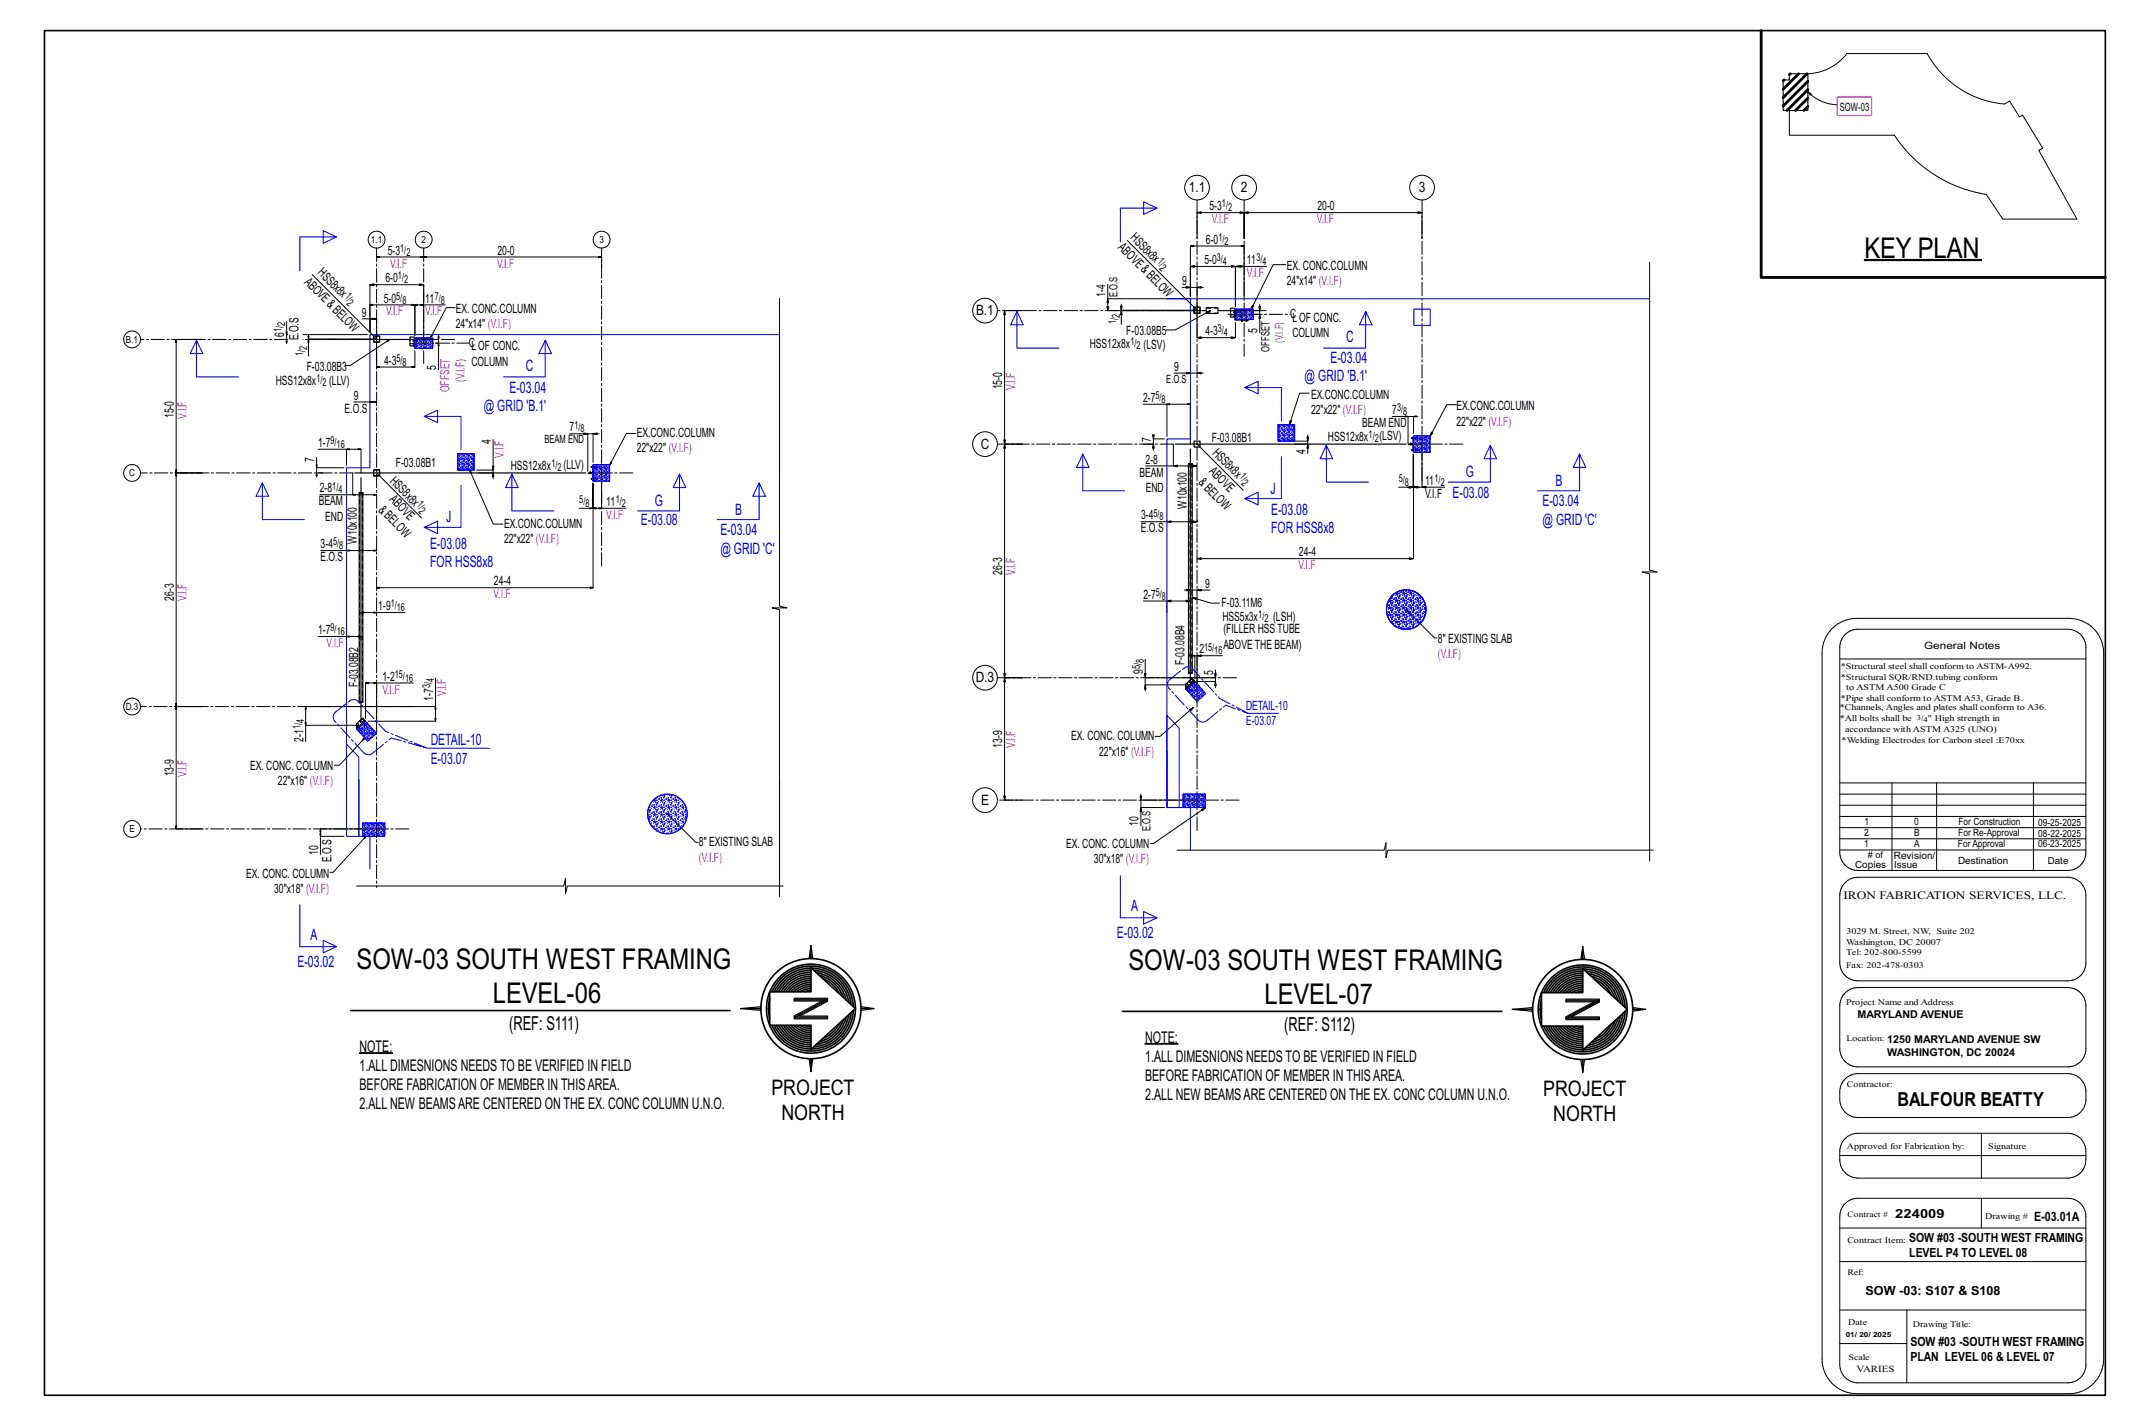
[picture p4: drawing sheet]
<svg xmlns="http://www.w3.org/2000/svg" width="914mm" height="610mm" viewBox="0 0 914 610" stroke-linecap="round" stroke-linejoin="round" font-family="sans-serif">
<defs><g id="words">
<g font-size="12.2">
<text x="798.5" y="110.4">KEY PLAN</text>
<text x="152.7" y="414.9">SOW-03 SOUTH WEST FRAMING</text>
<text x="483.3" y="415.2">SOW-03 SOUTH WEST FRAMING</text>
<text x="211.1" y="429.4">LEVEL-06</text>
<text x="541.6" y="429.7">LEVEL-07</text>
</g>
<g font-size="9.2">
<text x="330.4" y="468.7">PROJECT</text>
<text x="661" y="469">PROJECT</text>
<text x="334.7" y="479.5">NORTH</text>
<text x="665.2" y="479.9">NORTH</text>
</g>
<g font-size="8.3">
<text x="218.1" y="440.9">(REF: S111)</text>
<text x="550.1" y="441.5">(REF: S112)</text>
<text x="812.7" y="473.4">BALFOUR BEATTY</text>
</g>
<g font-size="6.9">
<text x="490.4" y="446.3">NOTE:</text>
<text x="154" y="450.4">NOTE:</text>
<text x="490.4" y="454.5">1.ALLDIMESNIONS NEEDSTO BE VERIFIED IN FIELD</text>
<text x="154" y="458.5">1.ALLDIMESNIONS NEEDSTO BE VERIFIED IN FIELD</text>
<text x="154" y="466.7">BEFORE FABRICATION OF MEMBER IN THISAREA.</text>
<text x="490.4" y="462.7">BEFORE FABRICATION OF MEMBER IN THISAREA.</text>
<text x="490.4" y="470.8">2.ALLNEW BEAMSARE CENTERED ON THE EX. CONC COLUMN U.N.O.</text>
<text x="154" y="474.8">2.ALLNEW BEAMSARE CENTERED ON THE EX. CONC COLUMN U.N.O.</text>
</g>
<g font-size="6.7" fill="#00f">
<text x="576.6" y="146.3">C</text>
<text x="569.8" y="155.3">E-03.04</text>
<text x="225.2" y="158.6">C</text>
<text x="558.8" y="163.2">@ GRID 'B.1'</text>
<text x="218.2" y="168.1">E-03.04</text>
<text x="207.2" y="176.1">@ GRID 'B.1'</text>
<text x="627.7" y="204.3">G</text>
<text x="666.2" y="208.1">B</text>
<text x="544.2" y="211.5">J</text>
<text x="622.1" y="213.3">E-03.08</text>
<text x="280.5" y="216.7">G</text>
<text x="314.8" y="220.4">B</text>
<text x="544.4" y="220.4">E-03.08</text>
<text x="660.6" y="216.7">E-03.04</text>
<text x="191.1" y="223.3">J</text>
<text x="274.5" y="225">E-03.08</text>
<text x="660.6" y="224.6">@ GRID 'C'</text>
<text x="308.5" y="229.1">E-03.04</text>
<text x="544.4" y="228.4">FOR HSS8x8</text>
<text x="184.2" y="234.9">E-03.08</text>
<text x="308.5" y="237.1">@ GRID 'C'</text>
<text x="184.2" y="242.9">FOR HSS8x8</text>
<text x="184.5" y="319">DETAIL-10</text>
<text x="184.5" y="327">E-03.07</text>
<text x="484.4" y="390">A</text>
<text x="478.3" y="401.6">E-03.02</text>
<text x="133" y="402.3">A</text>
<text x="127.4" y="414.2">E-03.02</text>
</g>
<g font-size="6.1">
<text x="509.1" y="82.3">1.1</text>
<text x="531.4" y="82.3">2</text>
<text x="607.6" y="82.3">3</text>
<text x="418" y="134.9">B.1</text>
<text x="420" y="192.1">C</text>
<text x="417.9" y="292.1">D.3</text>
<text x="420.2" y="344.5">E</text>
</g>
<g font-size="5.5">
<text x="518" y="90">5-3</text>
<text x="564.2" y="90">20-0</text>
<text x="478.7" y="106.2" transform="rotate(45 478.7 106.2)">ABOVE&amp;BELOW</text>
<text x="483.9" y="102.1" transform="rotate(45 483.9 102.1)">HS 8x8x</text>
<text x="516.5" y="104.3">6-0</text>
<text x="166.1" y="109">5-3</text>
<text x="213.1" y="109">20-0</text>
<text x="515.8" y="113.1">5-0</text>
<text x="534.1" y="113.1">11</text>
<text x="135.8" y="117" transform="rotate(45 135.8 117)">HS 8x8x</text>
<text x="551.1" y="115.4">EX. CONC.COLUMN</text>
<text x="130.1" y="121" transform="rotate(45 130.1 121)">ABOVE&amp;BELOW</text>
<text x="165.1" y="120.9">6-0</text>
<text x="506.3" y="122">9</text>
<text x="551.1" y="122">24&quot;x14&quot; (V.I.F)</text>
<text x="164.4" y="129.5">5-0</text>
<text x="182.2" y="129.5">11</text>
<text x="473.4" y="127" transform="rotate(-90 473.4 127)">1-4</text>
<text x="155" y="135.5">9</text>
<text x="195.2" y="134">EX. CONC.COLUMN</text>
<text x="552.6" y="136.3">CLOF CONC.</text>
<text x="195.2" y="140.5">24&quot;x14&quot; (V.I.F)</text>
<text x="482.4" y="143.4">F-03.08B5</text>
<text x="516.2" y="143.6">4-3</text>
<text x="538.5" y="142.5" transform="rotate(-90 538.5 142.5)">5</text>
<text x="121.8" y="144.1" transform="rotate(-90 121.8 144.1)">6</text>
<text x="127.8" y="145.7" transform="rotate(-90 127.8 145.7)">E.O.S</text>
<text x="200.8" y="148.7">CLOF CONC.</text>
<text x="466.8" y="148.9">HSS12x8x</text>
<text x="489.8" y="149.5">(LSV)</text>
<text x="553.5" y="144.2">COLUMN</text>
<text x="131.3" y="158.8">F-03.08B3</text>
<text x="164.5" y="156.1">4-3</text>
<text x="186.8" y="158.3" transform="rotate(-90 186.8 158.3)">5</text>
<text x="201.9" y="156.5">COLUMN</text>
<text x="502.9" y="158.7">9</text>
<text x="118.1" y="164.7">HSS12x8x</text>
<text x="140.9" y="164.9">(LLV)</text>
<text x="429.3" y="166.7" transform="rotate(-90 429.3 166.7)">15-0</text>
<text x="151.5" y="171.1">9</text>
<text x="489.6" y="172.1">2-7</text>
<text x="561.5" y="170.8">EX.CONC.COLUMN</text>
<text x="74.4" y="179" transform="rotate(-90 74.4 179)">15-0</text>
<text x="147.6" y="176.6">E.O.S</text>
<text x="561.5" y="177.4">22&quot;x22&quot; (V.I.F)</text>
<text x="596.3" y="177.3">7</text>
<text x="623.8" y="175.7">EX.CONC.COLUMN</text>
<text x="243.9" y="184.7">7</text>
<text x="583.4" y="182.8">BEAM END</text>
<text x="623.8" y="182.2">22&quot;x22&quot; (V.I.F)</text>
<text x="136.2" y="191.3">1-7</text>
<text x="210.2" y="190.2" transform="rotate(-90 210.2 190.2)">4</text>
<text x="272.7" y="187">EX.CONC.COLUMN</text>
<text x="493" y="189.2" transform="rotate(-90 493 189.2)">7</text>
<text x="519" y="189.1">F-03.08B1</text>
<text x="568.7" y="188.7">HSS12x8x</text>
<text x="590.8" y="188.5">(LSV)</text>
<text x="134.6" y="197.8" transform="rotate(-90 134.6 197.8)">7</text>
<text x="272.7" y="193.5">22&quot;x22&quot; (V.I.F)</text>
<text x="519" y="194.2" transform="rotate(45 519 194.2)">HS 8x8x</text>
<text x="559.1" y="194.2" transform="rotate(-90 559.1 194.2)">4</text>
<text x="169.5" y="200.1">F-03.08B1</text>
<text x="218.7" y="201.4">HSS12x8x</text>
<text x="241.3" y="200.9">(LLV)</text>
<text x="488.1" y="204">BEAM</text>
<text x="490.6" y="198.5">2-8</text>
<text x="517.6" y="202.1" transform="rotate(45 517.6 202.1)">ABOVE</text>
<text x="166.7" y="206.3" transform="rotate(45 166.7 206.3)">HS 8x8x</text>
<text x="513" y="206.7" transform="rotate(45 513 206.7)">&amp;BELOW</text>
<text x="610.3" y="207.6">11</text>
<text x="137" y="210.8">2-8</text>
<text x="166.5" y="214" transform="rotate(45 166.5 214)">ABOVE</text>
<text x="490.7" y="210.5">END</text>
<text x="610.3" y="213.1">V.I.F</text>
<text x="136.6" y="216.3">BEAM</text>
<text x="161.9" y="218.7" transform="rotate(45 161.9 218.7)">&amp;BELOW</text>
<text x="259.7" y="216.6">11</text>
<text x="508.3" y="217.8" transform="rotate(-90 508.3 217.8)">W10x100</text>
<text x="139.3" y="222.9">END</text>
<text x="215.9" y="225.9">EX.CONC.COLUMN</text>
<text x="488.6" y="227.9">E.O.S</text>
<text x="488.7" y="222.4">3-4</text>
<text x="152.9" y="232.7" transform="rotate(-90 152.9 232.7)">W10x100</text>
<text x="215.9" y="232.5">22&quot;x22&quot; (V.I.F)</text>
<text x="137.3" y="234.7">3-4</text>
<text x="556.3" y="238.2">24-4</text>
<text x="137.3" y="240.2">E.O.S</text>
<text x="211.6" y="250.6">24-4</text>
<text x="429.3" y="246.1" transform="rotate(-90 429.3 246.1)">26-3</text>
<text x="516.2" y="251.6">9</text>
<text x="74.4" y="257.1" transform="rotate(-90 74.4 257.1)">26-3</text>
<text x="489.7" y="256.3">2-7</text>
<text x="162" y="261.2">1-9</text>
<text x="523.1" y="259.9">F-03.11M6</text>
<text x="523.6" y="265.8">HSS5x3x</text>
<text x="545.2" y="265.9">(LSH)</text>
<text x="136.2" y="271.5">1-7</text>
<text x="523.9" y="271.2">(FILLER HSSTUBE</text>
<text x="615.9" y="275.1">8&quot; EXISTING SLAB</text>
<text x="513.7" y="279.7">2</text>
<text x="523.9" y="277.7">ABOVETHE BEAM)</text>
<text x="507.3" y="284.8" transform="rotate(-90 507.3 284.8)">F-03.08B4</text>
<text x="163.8" y="291.4">1-2</text>
<text x="489.5" y="288.6" transform="rotate(-90 489.5 288.6)">9</text>
<text x="519.6" y="288.9" transform="rotate(-90 519.6 288.9)">5</text>
<text x="153.4" y="294.3" transform="rotate(-90 153.4 294.3)">F-03.08B2</text>
<text x="185.5" y="300" transform="rotate(-90 185.5 300)">1-7</text>
<text x="129.9" y="317.5" transform="rotate(-90 129.9 317.5)">2-1</text>
<text x="458.8" y="317">EX. CONC. COLUMN</text>
<text x="429.3" y="320" transform="rotate(-90 429.3 320)">13-9</text>
<text x="470.7" y="323.5">22&quot;x16&quot; (V.I.F)</text>
<text x="107.1" y="329.6">EX. CONC. COLUMN</text>
<text x="74.4" y="332.4" transform="rotate(-90 74.4 332.4)">13-9</text>
<text x="119" y="336.1">22&quot;x16&quot; (V.I.F)</text>
<text x="487.6" y="353.5" transform="rotate(-90 487.6 353.5)">10</text>
<text x="136.3" y="365.8" transform="rotate(-90 136.3 365.8)">10</text>
<text x="299.3" y="362.3">8&quot; EXISTING SLAB</text>
<text x="456.6" y="363">EX. CONC. COLUMN</text>
<text x="141.9" y="369.2" transform="rotate(-90 141.9 369.2)">E.O.S</text>
<text x="468.5" y="369.6">30&quot;x18&quot; (V.I.F)</text>
<text x="105.5" y="375.7">EX. CONC. COLUMN</text>
<text x="117.4" y="382.2">30&quot;x18&quot; (V.I.F)</text>
<text x="871.2" y="522.9">E-03.01A</text>
</g>
<g font-size="5.5" fill="#f0f">
<text x="519" y="95.6">V.I.F</text>
<text x="564" y="95.6">V.I.F</text>
<text x="167" y="114.6">V.I.F</text>
<text x="212.9" y="114.6">V.I.F</text>
<text x="534.1" y="118.6">V.I.F</text>
<text x="165.3" y="135.1">V.I.F</text>
<text x="182.2" y="135.1">V.I.F</text>
<text x="192.5" y="167.9" transform="rotate(-90 192.5 167.9)">OFFSET</text>
<text x="199" y="163.6" transform="rotate(-90 199 163.6)">(V.I.F)</text>
<text x="434.8" y="166.9" transform="rotate(-90 434.8 166.9)">V.I.F</text>
<text x="80" y="179.2" transform="rotate(-90 80 179.2)">V.I.F</text>
<text x="215.7" y="195.9" transform="rotate(-90 215.7 195.9)">V.I.F</text>
<text x="259.7" y="222.1">V.I.F</text>
<text x="556.1" y="243.7">V.I.F</text>
<text x="434.8" y="246.3" transform="rotate(-90 434.8 246.3)">V.I.F</text>
<text x="80" y="257.3" transform="rotate(-90 80 257.3)">V.I.F</text>
<text x="211.4" y="256.1">V.I.F</text>
<text x="139.9" y="277">V.I.F</text>
<text x="615.9" y="281.6">(V.I.F)</text>
<text x="163.8" y="296.9">V.I.F</text>
<text x="191.1" y="298.1" transform="rotate(-90 191.1 298.1)">V.I.F</text>
<text x="434.8" y="320.2" transform="rotate(-90 434.8 320.2)">V.I.F</text>
<text x="80" y="332.6" transform="rotate(-90 80 332.6)">V.I.F</text>
<text x="299.3" y="368.9">(V.I.F)</text>
</g>
<g font-size="5.5" fill="#00f">
<text x="533.7" y="303.9">DETAIL-10</text>
<text x="533.7" y="310.4">E-03.07</text>
</g>
<g font-size="5.4">
<text x="811.7" y="521.2">224009</text>
<text x="817.7" y="531.5">SOW #03 -SOUTH WEST FRAMING</text>
<text x="817.7" y="538">LEVEL P4 TO LEVEL 08</text>
<text x="799" y="554.6">SOW -03: S107 &amp; S108</text>
<text x="818.2" y="576">SOW #03 -SOUTH WEST FRAMING</text>
<text x="818.2" y="582.6">PLAN LEVEL 06 &amp; LEVEL 07</text>
</g>
<g font-size="4.9">
<text x="788" y="47.5">SOW-03</text>
<text x="478.6" y="127.1" transform="rotate(-90 478.6 127.1)">E.O.S</text>
<text x="543.7" y="150.5" transform="rotate(-90 543.7 150.5)">OFFSET</text>
<text x="499.5" y="163.8">E.O.S</text>
<text x="233.2" y="189.7">BEAM END</text>
<text x="492.8" y="355.8" transform="rotate(-90 492.8 355.8)">E.O.S</text>
<text x="789.5" y="384.8">IRON FABRICATION SERVICES, LLC.</text>
</g>
<text font-size="4.9" fill="#f0f" x="549.5" y="146.7" transform="rotate(-90 549.5 146.7)">(V.I.F)</text>
<g font-size="4.7">
<text x="523.3" y="88.8">1/</text>
<text x="526" y="90.4">2</text>
<text x="171.4" y="107.8">1/</text>
<text x="521.8" y="103.1">1/</text>
<text x="524.4" y="104.7">2</text>
<text x="174" y="109.4">2</text>
<text x="495.6" y="112" transform="rotate(45 495.6 112)">1/</text>
<text x="521.1" y="111.8">3/</text>
<text x="523.8" y="113.5">4</text>
<text x="538.2" y="111.8">3/</text>
<text x="540.8" y="113.5">4</text>
<text x="170.4" y="119.6">1/</text>
<text x="496.3" y="115.1" transform="rotate(45 496.3 115.1)">2</text>
<text x="173.1" y="121.3">2</text>
<text x="147.6" y="126.9" transform="rotate(45 147.6 126.9)">1/</text>
<text x="148.2" y="130" transform="rotate(45 148.2 130)">2</text>
<text x="169.7" y="128.3">5/</text>
<text x="172.3" y="129.9">8</text>
<text x="186.3" y="128.3">7/</text>
<text x="188.9" y="129.9">8</text>
<text x="479.7" y="136.2" transform="rotate(-90 479.7 136.2)">2</text>
<text x="120.5" y="142" transform="rotate(-90 120.5 142)">1/</text>
<text x="122.2" y="139.4" transform="rotate(-90 122.2 139.4)">2</text>
<text x="478" y="138.8" transform="rotate(-90 478 138.8)">1/</text>
<text x="521.6" y="142.3">3/</text>
<text x="524.2" y="144">4</text>
<text x="131.6" y="149.8" transform="rotate(-90 131.6 149.8)">2</text>
<text x="484.2" y="147.6">1/</text>
<text x="486.8" y="149.3">2</text>
<text x="129.9" y="152.4" transform="rotate(-90 129.9 152.4)">1/</text>
<text x="169.8" y="154.9">5/</text>
<text x="172.4" y="156.5">8</text>
<text x="135.6" y="163.5">1/</text>
<text x="138.2" y="165.1">2</text>
<text x="494.9" y="170.8">5/</text>
<text x="497.5" y="172.5">8</text>
<text x="598.3" y="176">3/</text>
<text x="600.9" y="177.7">8</text>
<text x="246" y="183.5">1/</text>
<text x="248.6" y="185.1">8</text>
<text x="141.6" y="190.1">9/</text>
<text x="144.2" y="191.7">16</text>
<text x="586.2" y="187.5">1/</text>
<text x="588.8" y="189.2">2</text>
<text x="236.2" y="200.1">1/</text>
<text x="238.8" y="201.8">2</text>
<text x="142.3" y="209.6">1/</text>
<text x="530.8" y="204.2" transform="rotate(45 530.8 204.2)">1/</text>
<text x="531.4" y="207.2" transform="rotate(45 531.4 207.2)">2</text>
<text x="599" y="206.3">5/</text>
<text x="601.7" y="208">8</text>
<text x="614.4" y="206.3">1/</text>
<text x="617" y="208">2</text>
<text x="144.9" y="211.2">4</text>
<text x="248.1" y="215.4">5/</text>
<text x="263.8" y="215.4">1/</text>
<text x="178.4" y="216.3" transform="rotate(45 178.4 216.3)">1/</text>
<text x="179.1" y="219.3" transform="rotate(45 179.1 219.3)">2</text>
<text x="250.7" y="217">8</text>
<text x="266.4" y="217">2</text>
<text x="494" y="221.1">5/</text>
<text x="496.7" y="222.8">8</text>
<text x="142.7" y="233.5">5/</text>
<text x="145.3" y="235.1">8</text>
<text x="495" y="255.1">5/</text>
<text x="497.6" y="256.7">8</text>
<text x="167.4" y="260">1/</text>
<text x="170" y="261.7">16</text>
<text x="538.9" y="264.6">1/</text>
<text x="541.5" y="266.3">2</text>
<text x="141.6" y="270.2">9/</text>
<text x="144.2" y="271.9">16</text>
<text x="515.7" y="278.5">15/</text>
<text x="520.1" y="280.1">16</text>
<text x="488.3" y="286.6" transform="rotate(-90 488.3 286.6)">5/</text>
<text x="489.9" y="283.9" transform="rotate(-90 489.9 283.9)">8</text>
<text x="169.1" y="290.1">15/</text>
<text x="173.5" y="291.8">16</text>
<text x="185.9" y="292" transform="rotate(-90 185.9 292)">4</text>
<text x="184.3" y="294.6" transform="rotate(-90 184.3 294.6)">3/</text>
<text x="130.3" y="309.6" transform="rotate(-90 130.3 309.6)">4</text>
<text x="128.7" y="312.2" transform="rotate(-90 128.7 312.2)">1/</text>
</g>
<g font-size="4.6">
<text x="795.6" y="436">MARYLAND AVENUE</text>
<text x="808.3" y="446.4">1250 MARYLAND AVENUE SW</text>
<text x="808.3" y="452">WASHINGTON, DC 20024</text>
</g>
<g font-size="4.3">
<text x="824.1" y="277.6">General Notes</text>
<text x="798.5" y="353.1">1</text>
<text x="819.9" y="353.2">0</text>
<text x="838.8" y="353.2">For Construction</text>
<text x="872.9" y="353.5">09-25-2025</text>
<text x="798.4" y="357.8">2</text>
<text x="819.8" y="357.9">B</text>
<text x="838.7" y="357.9">For Re-Approval</text>
<text x="873" y="358.1">08-22-2025</text>
<text x="798.4" y="362.6">1</text>
<text x="819.8" y="362.6">A</text>
<text x="838.6" y="362.6">For Approval</text>
<text x="872.9" y="362.8">06-23-2025</text>
<text x="794.5" y="371.5">Copies</text>
<text x="811.1" y="367.7">Revision/</text>
<text x="838.6" y="369.7">Destination</text>
</g>
<g font-size="4.2">
<text x="158.9" y="103.9">1.1</text>
<text x="180.5" y="103.9">2</text>
<text x="256.7" y="103.9">3</text>
<text x="54" y="146.7">B.1</text>
<text x="55.3" y="203.8">C</text>
<text x="53.9" y="303.8">D.3</text>
<text x="55.4" y="356.2">E</text>
<text x="811.3" y="371.4">Issue</text>
<text x="877.1" y="369.8">Date</text>
</g>
<text font-size="4" x="795.1" y="587.5">VARIES</text>
<text font-size="3.9" x="799.9" y="367.1"># of</text>
<g font-size="3.7">
<text x="788.4" y="286.2">*Structural steel shall conform to ASTM-A992.</text>
<text x="788.4" y="291.2">*Structural SQR/RND.tubing conform</text>
<text x="790.7" y="295.5">to ASTM A500 Grade C</text>
<text x="787.9" y="304.1">*Channels, Angles and plates shall conform to A36.</text>
<text x="788.4" y="300.2">*Pipe shall conform to ASTM A53, Grade B.</text>
<text x="788" y="308.9">*All bolts shall be</text>
<text x="825.7" y="308.9">&quot; High strength in</text>
<text x="790.2" y="313.2">accordance with ASTM A325 (UNO)</text>
<text x="788.8" y="318">*Welding Electrodes for Carbon steel :E70xx</text>
<text x="790.8" y="399.9">3029 M. Street, NW, Suite 202</text>
<text x="790.7" y="404.6">Washington, DC 20007</text>
<text x="790.7" y="409">Tel: 202-800-5599</text>
<text x="790.7" y="414.2">Fax: 202-478-0303</text>
<text x="790.7" y="430">Project Name and Address</text>
<text x="790.8" y="445.6">Location:</text>
<text x="791" y="465.3">Contractor:</text>
<text x="791" y="491.9">Approved for Fabrication by:</text>
<text x="851.5" y="492">Signature</text>
<text x="850.2" y="522">Drawing #</text>
<text x="791.2" y="532.3">Contract Item:</text>
<text x="791.5" y="567.4">Date</text>
<text x="819.3" y="568.1">Drawing Title:</text>
<text x="791.7" y="582.1">Scale</text>
</g>
<text font-size="3.6" x="791.2" y="545.9">Ref:</text>
<text font-size="3.5" x="791.3" y="520.8">Contract #</text>
<g font-size="3.2">
<text x="821" y="308">3/</text>
<text x="823.9" y="309.1">4</text>
</g>
<text font-size="3" x="790.5" y="572.4">01/ 20/ 2025</text>
</g></defs>
<path d="M798.5 111.1h50.1v.4h-50.1zM154 450.7h14.1v.3h-14.1zM490.4 446.7h14.1v.3h-14.1z" fill="#000" stroke="#000" stroke-width=".5"/>
<g fill="none" stroke="#000" stroke-width=".43">
<path d="M774.2 39.2l1.6 1-.6 .5zM774.2 39.2a18.2 18.2 0 0 0 12.8 5.7M774.3 31.6a22.3 22.3 0 0 0 16.7-8.7h34.4a41.6 41.6 0 0 0 33.1 21.6l2.2-1.3 4.3 6.9 1.2-.9 8.7 14.2-1.7 1 16.3 29.4h-31.7l-7.1-10.6a58 58 0 0 1-39.4-25.3h-44.9v-10.6h-2.7v-13.1h2.7v-2.6h7.9v15.7h-7.9M133.7 117.5l27.6 27.7h-29.2M161.3 110l1.2-.2v.5zM161.3 110h20.2l-1.2 .3v-.5l1.2 .2h76.2l-1.2 .3v-.5l1.2 .2v4.5M181.5 110l1.2-.2v.5zM482.8 103l29.9 29.8h-32.5M512.7 102.1v-11.1l1.7 .4v-.8l-1.7 .4h20.1l-1.7 .4v-.8l1.7 .4v11.1v-11.1l1.8 .4v-.8l-1.8 .4h76.2l-1.7 .4v-.8l1.7 .4v11.1M542.5 114.1h-9.7l-1.6-.4v.7l1.6-.3h-3.7l1.7-.4v.7l-1.7-.3v17.2v-17.2l-1.7-.4v.7l1.7-.3h-19.3l1.8-.4v.7l-1.8-.3v12.7v-3.8h-3.5M550.7 113.3h-5.4l-9.4 19.1 .4-1.8 .7 .4-1.1 1.4M706.5 112.3v131.8l3.2 .8h-6.4l3.2 .8v122.9"/>
<path d="M122.8 137.7v5.5h.5M155 136.5h3.4v5.7M158.4 136.5l1.2-.3v.5zM158.4 136.5h2.9l-1.2 .2v-.5l1.2 .3v8.8M190.6 130.5h-9.1l-1.2-.2v.5l1.2-.3h-3.8l1.1-.2v.5l-1.1-.3v13.1v-13.1l-1.2-.2v.5l1.2-.3h-19.3l1.2-.2v.5l-1.2-.3v11.7M194.8 131.7h-3.6l-6.8 13 .3-1.2 .5 .3-.8 .9M333.9 127.7v131.7l3.1 .8h-6.3l3.2 .8v122.9M437.9 133h-7.6l-.4 1.7h.7l-.3-1.7v57.1l-.4-1.7h.7l-.3 1.7h7.6h-7.6l-.4 1.8h.7l-.3-1.8v100l-.4-1.7h.7l-.3 1.7h7.6h-7.6l-.4 1.8h.7l-.3-1.8v52.4l-.4-1.7h.7l-.3 1.7h7.6M474.4 127.9l.4 1.7h-.7zM474.4 121.6v6.3h34.4M474.4 127.9v5.1l-.3-1.8h.7l-.4 1.8h40M479.9 131.1h.7l-.4 1.7z"/>
<path d="M480.2 133l.4 1.7h-.7zM480.2 130.2v2.8M508.1 122.7l1.7 .3-1.7 .4zM509.8 126.8v-21.5l1.2 .3v-.5l-1.2 .2h23l-1.1 .3v-.5l1.1 .2v22.6M509.8 123h5.5M512.7 123l1.7-.3v.7zM512.7 133v11.5l1.7 .4v-.7l-1.7 .3h16.4l-1.7 .4v-.7l1.7 .3v-6.5M512.7 133h-32.5v5.8M512.7 123v10M516.6 131.7h5.1v2.5h-5.1zM518.4 133l-1.7 .5 .4 .6 1.3-1.1-15.1 8.3h-3.8M528.6 133h10.9"/>
<path d="M536.7 134.6h2.8v7.9M539.1 131.2h.8l-.4 1.8zM539.5 134.6l.4 1.7h-.8zM539.5 130.3v4.3M86.5 145.3h-11.1l-.2 1.2h.5l-.3-1.2v57.2l-.2-1.2h.5l-.3 1.2h11.1h-11.1l-.2 1.2h.5l-.3-1.2v100l-.2-1.2h.5l-.3 1.2h11.1h-11.1l-.2 1.2h.5l-.3-1.2v52.4l-.2-1.2h.5l-.3 1.2h11.1M122.5 142.1h.5l-.2 1.1zM122.8 145.3l.2 1.2h-.5zM122.8 143.2v3.9M129.8 143.2h27.6M131.9 144h.5l-.3 1.2zM132.1 145.3l.3 1.2h-.5zM132.1 143.4v1.9"/>
<path d="M158.4 142.2v-20.3l1.8 .4v-.8l-1.8 .4h23.1l-1.8 .4v-.8l1.8 .4v21.3M161.3 145.3v11.8l1.2 .3v-.5l-1.2 .2h16.4l-1.2 .3v-.5l1.2 .2v-6.9M161.3 145.3h-29.2v7.1M166.9 145.3l-1.1 .5 .3 .4 .8-.9-16.9 11.2h-2M177.3 145.3h10.5M186.4 146.9h1.4v11.4M187.6 144.1h.5l-.3 1.2zM187.8 146.9l.3 1.2h-.5zM187.8 143.5v3.4M502.9 159.7l6.9 .2M508.1 159.4l1.7 .3-1.7 .4zM509.8 159.7h5.5"/>
<path d="M512.7 159.7l1.7-.3v.7zM151.5 172.1l6.9 .1M158.4 172.1l1.2-.3v.5zM158.4 172.1h2.9l-1.2 .2v-.5l1.2 .3M489.6 173h10.2v13.8M499.8 173l1.2-.2v.5zM499.8 173h10l-1.2 .3v-.5l1.2 .2v17.1M560.7 168.3h-4.1l-4.3 13.6 .2-1.8 .7 .2-.9 1.6M596.3 178.3h6.8v11.8M601.9 178l1.2 .3-1.2 .2zM603.1 178.3h4.1M605.4 178.3l1.2-.3v.5z"/>
<path d="M605.4 178.3v7.2M623.8 173.2h-4.2l-7.1 13.5 .5-1.7 .7 .3-1.2 1.4M135.4 199h.5l-.3 1.2zM135.6 195.8v4.4h11.7M136.2 192.3h12.2v6.9M148.4 192.3l1.2-.2v.5zM148.4 192.3h6.2l-1.2 .3v-.5l1.2 .2v10.2M210.8 199.6h.7l-.3 1.6zM211.2 188.1v13.1h-7.1M243.9 185.7h7.8v16.1M250 185.3l1.7 .4-1.7 .4zM251.7 185.7h4.9"/>
<path d="M254 185.7l1.8-.4v.8zM254 185.7v12.2M272.4 185.6h-4.1l-7.1 13.4 .3-1.1 .4 .2-.7 .9M489.7 190.1h4.3M493.6 186.1h.8l-.4 1.8zM494 190.1l.4 1.8h-.8zM494 187.2v.7h4.7M494 187.9v4.8M502.5 199.5l1.8-.4v.7zM502.5 190.1v9.4h-11.9M502.5 199.5h10.2l-1.8 .3v-.7l1.8 .4M512.7 190.1l19.7 19.8"/>
<path d="M554.5 190.1h5.6v4.1M554.5 188.8h5.6M559.7 187.1h.8l-.4 1.7zM560.1 190.1l.4 1.8h-.8zM560.1 186.2v3.9M604 190.3l.2 .1zM604 190l.2-.2 .2 .3M604.1 189.8h.3M604.1 190.1v.1M604.2 190l-.2 .1h.4M604.2 190.3v.1M604.2 189.8l.2 .2"/>
<path d="M604.4 190.1v.1M605.2 194.4v14.2h-6.2M605.4 194.7l-.2 13.9M605.4 194.7v13.9l1.7-.4v.7l-1.7-.3h2.6M605.4 194.7v44.4l-1.8-.3v.7l1.8-.4h-92.7M609 190.1v18.5h9.8M135.6 202.5l.3 1.2h-.5zM135.6 200.2v4M135.6 202.5h2.7M151.1 211.8l1.2-.3v.6zM151.1 202.5v9.3h-14.1M151.1 211.8h10.2l-1.2 .3v-.6l1.2 .3"/>
<path d="M161.3 202.5l19.3 19.3M201.2 201.2l.2 1.2 .5-.2-.7-1 10.1 23.2h4.1M204.8 202.5h6.4M211.2 202.5l.3 1.6h-.7zM211.2 201.2v3.7M252.6 217.3l1.2 .3-1.2 .3zM252.7 202.6l.2 .2zM252.7 202.1h.3M252.7 202.6h.3M252.9 202.4h-.3h.5l-.4-.3v.4M252.9 202.6v.2M252.9 202.1l.1 .4"/>
<path d="M253.8 206.7v10.9h-5.7M253.8 217.6h2M254 217.6l1.2-.3v.6zM254 207.1v10.5l1.2 .3v-.6l-1.2 .3h3.7M254 207.1v44.5l-1.2-.3v.6l1.2-.3h-92.7l1.2-.3v.6l-1.2-.4M254 207.1v10.5M256.5 217.3l1.2 .3-1.2 .3zM257.7 202.5v15.1h10.4M602.8 208.6h6.2M603.4 208.2l1.8 .4-1.8 .3zM603.6 208.2l1.8 .4-1.8 .3zM609 208.6l1.8-.4v.7z"/>
<path d="M148.4 235.7l1.2-.3v.5zM148.4 235.3v.4h-11.1M161.3 235v.7l-1.2-.3v.5l1.2-.2h-12.9M499.8 223.4l1.7-.4v.7zM499.8 222.6v.8h-11.1M512.7 239.1l1.7-.3v.7zM512.7 222.6v.8l-1.8-.4v.7l1.8-.3h-12.9M489.7 257.3h10.1v5M499.8 257.3l1.7-.4v.8zM499.8 257.3h10l-1.7 .4v-.8l1.7 .4v2.9M507.2 252.6h5.5l1.7 .4v-.8l-1.7 .4h5.5M508.1 252.2l1.7 .4-1.7 .4z"/>
<path d="M509.8 252.6v.3M510.6 255.8l1.6 .9 .2-.7-1.8-.2 8.2 2.4h3.6M136.2 272.5h12.2v1.5M148.4 272.5l1.2-.3v.5zM148.4 272.5h6.2l-1.2 .2v-.5l1.2 .3v1.6M160.1 262l1.2 .2-1.2 .3zM161.3 262.2h-6.7l1.2-.2v.5l-1.2-.3v.7M173.5 262.2h-12.2v.3M602.3 261l.9 1.5 .6-.6-1.5-.9 12.1 12.1h1.1M602.3 261l-.6 .2M602.8 260.7l-.5 .3M784.7 269.1a15.1 15.1 0 0 1 10.5-4.4h90.9a14.9 14.9 0 0 1 14.9 14.9v302.2a14.9 14.9 0 0 1-14.9 14.8h-90.9a14.7 14.7 0 0 1-14.8-14.8v-302.2a14.7 14.7 0 0 1 4.3-10.5z"/>
<path d="M790.2 271.6a7.9 7.9 0 0 1 5.6-2.2h89.8a7.8 7.8 0 0 1 7.8 7v88.4a7.7 7.7 0 0 1-7.8 7.8h-89.8a7.8 7.8 0 0 1-7.8-7.8v-87.7a7.6 7.6 0 0 1 2.2-5.5zM160.1 292.1l1.2 .3-1.2 .2zM161.3 292.4h-4.7l1.2-.3v.5l-1.2-.2v15.3M177 292.4h-15.7v16.5M186.5 290.3v12.2h-55.6l-.2 1.2h.5l-.3-1.2v8M490.1 288.4h.8l-.4 1.7zM490.5 293.2l.4 1.7h-.8zM490.5 282.2v7.9h30.1v-3.3M490.5 290.1v5.7M490.5 293.2h19.3M509.1 280.7h3.6M510 280.3l1.8 .4-1.8 .4z"/>
<path d="M511.8 280.7v10M512.7 280.7l1.7-.4v.8zM512.8 291.7h7.8M520.2 288.4h.7l-.3 1.7zM520.6 291.7l.3 1.8h-.7zM520.6 290.1v4.2M523.6 280.7h-10.9v15.8M788 282.1h105.4M130.7 309.3h.5l-.3 1.2zM154.6 310.5h-23.7v7M156.4 315.8l-1 .7 .3 .3 .7-1-11 11.8h-2.1M186.5 302.5l.3 1.2h-.5z"/>
<path d="M186.5 302.5v6.2l-.2-1.2h.5l-.3 1.2h-28.9M511 302.9l-1.5 .9 .5 .6 1-1.5-14.2 12.3h-2.2M488.6 339.9v5.8M788 335.2h105.4M788 340h105.4M810.3 335.2v37.4M829.4 335.2v37.4M870.9 335.2v37.4M137 356.8h.5l-.3 1.2zM147.3 358h-10.1v7.8M155.3 354.9h-18.1l-.2 1.2h.5l-.3-1.2v3.1M156.8 358l-1 .7 .4 .3 .6-1-14.2 15.4h-1.2"/>
<path d="M285.8 348.4l.7 1.1 .4-.4-1.1-.7 12.2 12.2h1M285.8 348.4l-.3 .2M286.2 348.3l-.4 .1M488.3 340.8h.7l-.4 1.7zM488.6 345.7l.4 1.7h-.7zM488.6 342.5h18.1M498.7 345.7h-10.1v7.8M516.2 345.8l-1.6 .7 .4 .6 1.2-1.3-22.2 15.3h-1.2M788 349.5h105.4M788 359.1h105.4M788 344.7h105.4M788 354.3h105.4"/>
<path d="M152.7 379.3h88.7l.8-3.2v6.4l.8-3.2h92.4M504.1 363.9h88.7l.8-3.1v6.3l.8-3.2h113.7M788 363.9h105.4M790.2 377.8a7.9 7.9 0 0 1 5.6-2.2h89.8a7.9 7.9 0 0 1 7.8 7v30.3a7.8 7.8 0 0 1-7.8 7h-89.8a7.8 7.8 0 0 1-7.8-7.8v-28.7a7.8 7.8 0 0 1 2.2-5.6zM790.2 425a7.9 7.9 0 0 1 5.6-2.2h89.8a7.9 7.9 0 0 1 7.8 7v19.9a7.9 7.9 0 0 1-7.1 7h-91.3a7.9 7.9 0 0 1-7-7.8v-18.3a7.9 7.9 0 0 1 2.2-5.6zM790.2 461.9l1.9-1.4 2.9-.9h91.3a7.8 7.8 0 0 1 7.1 7v4.8a7.8 7.8 0 0 1-7.8 7h-89.8a7.8 7.8 0 0 1-7.8-7.8v-3.2a7.9 7.9 0 0 1 2.2-5.5zM788 494.7h105.4M790.2 487.4a7.9 7.9 0 0 1 5.6-2.2h89.8a7.8 7.8 0 0 1 7.8 7v4.3a7.8 7.8 0 0 1-7.8 7.8h-89.8a7.9 7.9 0 0 1-7.8-7.8v-3.6a7.6 7.6 0 0 1 2.2-5.5zM848.6 485.2v19.1M790.2 515.3a7.9 7.9 0 0 1 5.6-2.3h89.8a7.8 7.8 0 0 1 7.8 7v65a7.9 7.9 0 0 1-7.8 7h-89.8a7.8 7.8 0 0 1-7.8-7.8v-63.5a7.6 7.6 0 0 1 2.2-5.4zM848.6 513v12.7M788 525.7h105.4"/>
<path d="M788 540.1h105.4M788 560.8h105.4M788 575.2h28.7M816.7 560.8v31.2"/>
<circle cx="512.7" cy="80.3" r="5.3"/>
<circle cx="532.8" cy="80.3" r="5.3"/>
<circle cx="609" cy="80.3" r="5.3"/>
<circle cx="161.3" cy="102.6" r="3.6"/>
<circle cx="181.5" cy="102.6" r="3.6"/>
<circle cx="257.7" cy="102.6" r="3.6"/>
<circle cx="421.9" cy="133" r="5.3"/>
<circle cx="56.6" cy="145.3" r="3.6"/>
<circle cx="421.9" cy="190.1" r="5.3"/>
<circle cx="56.6" cy="202.5" r="3.6"/>
<circle cx="421.9" cy="290.1" r="5.3"/>
<circle cx="56.6" cy="302.5" r="3.6"/>
<circle cx="56.6" cy="354.9" r="3.6"/>
<circle cx="421.9" cy="342.5" r="5.3"/>
</g>
<g fill="none" stroke="#000" stroke-width=".7">
<path d="M19 13.1h882.7v584.2h-882.7zM347.3 417.1a14.6 14.6 0 0 0-12.8 7.5M347.3 415.3a16.4 16.4 0 0 0-14.8 9.3M347.3 416.2a15.6 15.6 0 0 0-13.8 8.4M347.3 414.5a17.3 17.3 0 0 0-15.7 10.1M347.3 419.7a12.1 12.1 0 0 0-9.7 4.9M347.3 418.8a12.9 12.9 0 0 0-10.7 5.8M347.3 418a13.8 13.8 0 0 0-11.8 6.6M347.5 414.5a17.3 17.3 0 0 1 17 15.5M348.5 415.4a16.4 16.4 0 0 1 15 13.7M349.6 416.4a15.6 15.6 0 0 1 12.8 11.7M350.9 417.5a14.6 14.6 0 0 1 10.3 9.5"/>
<path d="M352.4 418.9a13.8 13.8 0 0 1 7.2 6.7M677.9 415.7a16.4 16.4 0 0 0-14.8 9.2M677.9 416.6a15.6 15.6 0 0 0-13.8 8.3M677.9 414.8a17.3 17.3 0 0 0-15.8 10.1M677.9 417.4a14.6 14.6 0 0 0-12.8 7.5M677.9 419.2a12.9 12.9 0 0 0-10.8 5.7M677.9 418.3a13.8 13.8 0 0 0-11.8 6.6M678.1 414.8a17.3 17.3 0 0 1 17 15.6M679.1 415.7a16.4 16.4 0 0 1 15 13.8M680.2 416.7a15.6 15.6 0 0 1 12.8 11.8M681.4 417.9a14.6 14.6 0 0 1 10.3 9.4M683 419.3a13.8 13.8 0 0 1 7.2 6.6"/>
<path d="M150.2 432.6h162.5M329.7 424.7v14.2h17.6v10.4l19.1-17.5M329.7 424.6h17.6v-10.3l19.1 17.4M329.7 427.5l-.6 4.3 .6 4.3M330.6 424.6a18.2 18.2 0 0 1 20-10.7 18.2 18.2 0 0 1 14.9 17M331.6 438.9a17.3 17.3 0 0 0 15.7 10.2M332.5 438.9a16.4 16.4 0 0 0 14.8 9.3M333.5 438.9a15.6 15.6 0 0 0 13.8 8.4M334.5 438.9a14.6 14.6 0 0 0 12.8 7.5M335.5 438.9a13.8 13.8 0 0 0 11.8 6.7M336.6 438.9a12.9 12.9 0 0 0 10.7 5.8M337.6 438.9a12.1 12.1 0 0 0 9.7 4.9"/>
<path d="M338.8 438.9a11.2 11.2 0 0 0 8.5 4M339.9 438.9l1.7 1.4 2 1 3.7 .8M341.2 438.9l2.7 1.6 3.4 .7M342.7 438.9l2.2 1.1 2.4 .3M344.5 438.9l2.8 .6M347.3 421.5l-3.7 .7-2 1-1.7 1.4M347.3 422.3l-3 .5-3.1 1.8M347.3 424l-2.8 .6M347.3 423.2l-2.4 .4-2.2 1M347.3 420.6a11.2 11.2 0 0 0-8.5 4M359.6 438a13.8 13.8 0 0 1-7.2 6.6M361.2 436.5a14.6 14.6 0 0 1-10.3 9.5"/>
<path d="M362.4 435.4a15.6 15.6 0 0 1-12.8 11.7M363.5 434.4a16.4 16.4 0 0 1-15 13.7M364.5 433.5a17.3 17.3 0 0 1-17 15.6M365.5 432.6a18.2 18.2 0 0 1-14.9 17 18.2 18.2 0 0 1-20-10.7M480.7 433h162.5M660.2 427.8l-.5 4.3 .5 4.3M661.2 424.9a18.2 18.2 0 0 1 19.9-10.7 18.2 18.2 0 0 1 14.9 17M662.1 439.3a17.3 17.3 0 0 0 15.8 10.1M663.1 439.3a16.4 16.4 0 0 0 14.8 9.2M664.1 439.3a15.6 15.6 0 0 0 13.8 8.4M665.1 439.3a14.6 14.6 0 0 0 12.8 7.5M666.1 439.3a13.8 13.8 0 0 0 11.8 6.6"/>
<path d="M667.1 439.3a12.9 12.9 0 0 0 10.8 5.7M668.2 439.3a12.1 12.1 0 0 0 9.7 4.9M669.3 439.3a11.2 11.2 0 0 0 8.6 4M670.5 439.3l1.7 1.4 1.9 1 3.8 .7M671.8 439.3l3 1.7 3.1 .5M673.2 439.3l2.2 1 2.5 .4M675.1 439.3l2.8 .5M677.9 421.8l-2.2 .2-2.1 .7-3.1 2.2M677.9 422.7l-3.1 .5-3 1.7M677.9 420.1a12.1 12.1 0 0 0-9.7 4.8M677.9 424.4l-2.8 .5M677.9 423.6l-2.5 .3-2.2 1"/>
<path d="M677.9 420.9a11.2 11.2 0 0 0-8.6 4M690.2 438.3a13.8 13.8 0 0 1-7.2 6.6M691.7 436.9a14.6 14.6 0 0 1-10.3 9.4M693 435.8a15.5 15.5 0 0 1-12.8 11.7M694.1 434.8a16.4 16.4 0 0 1-15 13.7M695.1 433.8a17.3 17.3 0 0 1-17 15.6M696 433a18.2 18.2 0 0 1-14.9 17 18.2 18.2 0 0 1-19.9-10.7M696.9 432.1l-19-17.5v10.3l-17.7 .1v14.3h17.7v10.3l19-17.4"/>
<circle cx="347.3" cy="431.8" r="21.4"/>
<circle cx="347.3" cy="431.8" r="19.1"/>
<circle cx="677.9" cy="432.2" r="21.4"/>
<circle cx="677.9" cy="432.2" r="19.1"/>
</g>
<path d="M754.3 13.1v105.7h147.4M764.1 34.2l-.4 .4M766.7 31.6l-.3 .4M770.3 31.6l-6.6 6.6M773.9 31.6l-10.2 10.2M774.3 38.4l-8.9 8.9M774.3 34.8l-10.6 10.6M774.3 45.6l-1.7 1.7M774.3 42l-5.3 5.3" fill="none" stroke="#000" stroke-width="1.2"/>
<path d="M786.9 41.5h14.7v8h-14.7z" fill="none" stroke="#f0f" stroke-width=".5"/>
<path d="M763.7 34.2h2.7v-2.6h7.9v15.7h-10.6zM508 295.1l3.8-3.4 4.6 5.2-3.7 3.4zM152.8 312.1l3.8-3.4 4.6 5.2-3.7 3.4z" fill="none" stroke="#000" stroke-width=".43" stroke-dasharray="0 1"/>
<g fill="none" stroke="#000" stroke-width=".5">
<path d="M511.4 131.5h2.6v2.6h-2.6zM514.8 133h1.8M521.7 133h6.2M527 131.9h1.9v3.8h-1.9zM528.9 132.7l.2 4.3zM529.1 136.8l5.7 .2zM531.7 137.2h.5M531.8 137v.2M531.9 137.2v.4l.2-.4M532 137v.2M532.2 137v.2M532.2 137.2h-.5"/>
<path d="M532.2 137.2h.1M533.6 137.2h.5M533.7 137v.2M533.8 137.2v.4l.2-.4M533.9 137v.2M534.1 137v.2M534.1 137.2h-.5M534.1 137.2h.1M160 143.9h2.6v2.5h-2.6zM163.4 145.3h13.1M175.6 144.3h1.9v3.8h-1.9zM177.5 145l.2 3.8z"/>
<path d="M177.7 146.1h.1M177.7 145.8h.1M177.7 148h.1M177.7 147.7h.1M253.5 199.8h-.3l.3 .2M253.5 199.9l.3 .2M253.8 199.7v.5M253.8 199.7h-.3l.3 .2M253.8 199.7h.1M253.8 199.8h.1M253.8 199.3l.2 6.3zM503.3 190.1h99"/>
<path d="M509 198.5l1.6 .1zM509 198.6h1.6v89.6h-1.6zM509.8 192.2v100M511.4 188.8h2.6v2.6h-2.6zM603.3 190.2l1.9 .1zM604.9 187.5h-.3l.3 .2M604.9 187.6l.2 .2M604.9 192.5h-.3l.3 .3M604.9 192.7l.2 .2M605.1 187.4l.1 .4M605.1 187.4h-.2l.2 .2M605.2 187.4h.1"/>
<path d="M605.1 192.4l.1 .5zM605.1 192.5h-.2l.2 .2M605.2 192.4h.1M605.2 187.7h.1M605.2 187.5h.1M605.2 187.4v.4M605.2 192.8h.1M605.2 192.5h.1M605.2 186.9l.2 6.4zM151.9 202.5h99M153.8 210.9l1.6 .1zM153.8 211h1.6v89.5h-1.6z"/>
<path d="M154.6 204.5v104.7M160 201.2h2.6v2.5h-2.6zM251.9 202.5l1.9 .1zM253.5 204.9h-.3l.3 .2M253.5 205l.3 .2M253.8 204.8v.4zM253.8 204.8h-.3l.3 .2M253.8 204.8h.1M253.8 204.9h.1M253.8 205.1h.1M253.8 200h.1M507.9 295l3.9-3.3z"/>
<path d="M508.5 294v.3M508.6 293.9h-.4l.2 .2M508.6 294.3h.1M508.8 294.1h.1M508.8 294.1l2.8-2.5-1-1.2-2.7 2.4v2.2l.7-.7M508.8 294.1l-.2-.2v.3M508.8 294l-.3 .4M508.8 294v.1M508.8 294.1l-.3 .3M509 288.2l1.6 .1zM510.6 292.4l.4-.2zM510.6 292.1h.3"/>
<path d="M510.7 292h-.4l.2 .2M510.7 292.4h.1M510.8 292.3l-.2-.2v.3M510.9 292.2h.1M152.7 312l3.9-3.3zM153.3 311v.3M153.4 311l-.4-.1 .2 .2M153.4 311.3h.1M153.6 311.2h.1M153.6 311.2l2.8-2.6-1-1.2-2.7 2.5v2.1l.7-.7M153.6 311.1l-.2-.2v.3M153.6 311.1l-.3 .3"/>
<path d="M153.8 300.5l1.6 .1zM155.4 309.5l.4-.3zM155.4 309.1l.3 .1M155.5 309h-.4l.2 .2M155.5 309.4h.1M155.6 309.3h-.3l.1 .1M155.7 309.3h.1M347.2 410.3l.1-5.5-.8 5.5M347.3 408l.2 2.3M347.3 404.8l.8 5.5M677.7 410.7l.2-5.6-.8 5.6M677.9 408.3l.1 2.4"/>
<path d="M677.9 405.1l.8 5.6M317.2 431.8h5.6M325.9 431.6l-3.1 .2 3.1 .1M325.9 431l-8.7 .8 8.7 .7M340.2 428.1l14.3 .1-14.3 7.6h14.3M340.2 427.7h14.2l-14.2 7.7h14.3M353.7 428.1l-1.6 .4-11.9 6.4v1.3h14.3v-1.2h-11.9l11.9-6.4v-1.3h-14.3v1.2h11.9M368.7 431l5.6 .8-5.6 .7M368.7 431.6l2.4 .2-2.4 .1M371.1 431.8h3.2M647.7 432.1h5.6M656.4 431.9l-3.1 .2 3.1 .2"/>
<path d="M656.4 431.3l-8.7 .8 8.7 .8M670.7 428.5h14.3l-14.2 7.6M670.7 436.1h14.3M670.7 428.1h14.3M684.2 428.5l-1.6 .4-11.9 6.3v1.3h14.3v-1.2h-11.9l11.9-6.3v-1.3h-14.3v1.2h11.9M685 428.1l-14.3 7.6h14.3M699.3 431.3l5.5 .8-5.5 .8M699.3 432l2.3 .1-2.3 .2M701.6 432.1h3.2M346.5 453.2l.8 5.5M347.2 453.2l.1 2.3 .2-2.3M348.1 453.2l-.8 5.5v-3.2"/>
<path d="M677.1 453.5l.8 5.6M677.7 453.5l.2 2.4 .1-2.4M678.7 453.5l-.8 5.6v-3.2"/>
</g>
<g fill="none" stroke="#00f" stroke-width=".45">
<path d="M489.8 86.4l5.7 2.7-5.7 2.7zM495.5 89.1h-15.7v14.5M144.1 101.4l-5.7 2.7v-5.4l5.7 2.7h-15.7v14.5M435.6 133.3l2.6 5.7h-5.3zM435.6 133.3v15.7h17.9M499.8 127.9h10v60h-10v157.8M509.8 127.9h196.7M529.1 132.3h7.6v4.5h-7.6zM529.1 133v.1M529.1 135.1h.1M529.3 135.4h.1M529.3 133.4h.1"/>
<path d="M529.4 136h.1M529.4 133.9h.1M529.4 135.8h.1M529.4 133.8h.1M529.6 134.4h.1M529.6 136.4v.1M529.6 132.4h.1M529.7 136.7h.1M529.7 134.6h.1M529.7 132.6h.1M529.7 133.2h.1M529.7 135.2h.1"/>
<path d="M529.9 134.4h.1M529.9 132.4h.1M529.9 136.5h.1M529.9 135.9h.1M529.9 133.9h.1M530 133.9h.1M530 136h.1M530.2 135.6h.1M530.2 133.6h.1M530.3 135.6h.1M530.3 133.5h.1M530.3 132.9h.1"/>
<path d="M530.3 134.9h.1M530.4 136.8h.1M530.6 136.3h.1M530.6 134.3h.1M530.8 135.8h.1M530.8 133.7h.1M531.1 136.5h.1M531.1 134.4h.1M531.1 132.4h.1M531 133.2h.1M531 135.3h.1M531.3 133h.1"/>
<path d="M531.3 135.1h.1M531.3 135.4h.1M531.3 133.4h.1M531.4 136h.1M531.4 133.9h.1M531.4 135.8h.1M531.4 133.8h.1M531.6 134.4h.1M531.6 136.4v.1M531.6 132.4h.1M531.8 136.7h.1M531.8 134.6h.1"/>
<path d="M531.8 132.6h.1M531.8 133.2h.1M531.8 135.2h.1M531.9 134.4h.1M531.9 132.4h.1M531.9 136.5h.1M532 135.9h.1M532 133.9h.1M532 136h.1M532.3 135.6h.1M532.3 133.6h.1M532.3 133.5h.1"/>
<path d="M532.4 136.8h.1M532.6 132.8h.1M532.6 134.8h.1M532.7 136.3h.1M532.7 134.3h.1M532.9 135.8h.1M532.9 133.7h.1M533.1 136.5h.1M533.1 134.4h.1M533.1 132.4h.1M533 133.2h.1M533 135.3h.1"/>
<path d="M533.3 133h.1M533.3 135.1h.1M533.4 135.4h.1M533.4 133.4h.1M533.4 136h.1M533.4 133.9h.1M533.4 135.8h.1M533.4 133.8h.1M533.7 134.4h.1M533.7 136.4v.1M533.7 132.3h.1M533.8 136.7h.1"/>
<path d="M533.8 134.6h.1M533.8 132.6h.1M533.8 133.2h.1M533.8 135.2h.1M533.9 134.4h.1M533.9 132.4h.1M533.9 136.5h.1M534 135.9h.1M534 133.9h.1M534.1 133.9h.1M534.1 136h.1M534.3 135.6h.1"/>
<path d="M534.3 133.6h.1M534.4 135.6h.1M534.4 133.5h.1M534.4 136.8h.1M534.6 132.8h.1M534.6 134.8h.1M534.7 136.3h.1M534.7 134.3h.1M534.9 135.8h.1M534.9 133.7h.1M535.1 136.5h.1M535.1 134.4h.1"/>
<path d="M535.1 132.4h.1M535.1 133.2h.1M535.1 135.3h.1M535.3 133h.1M535.3 135.1h.1M535.4 135.4h.1M535.4 133.4h.1M535.5 136h.1M535.5 133.9h.1M535.5 135.8h.1M535.5 133.8h.1M535.7 136.4v.1"/>
<path d="M535.7 132.3h.1M535.7 134.4h.1M535.8 136.7h.1M535.8 134.6h.1M535.8 132.6h.1M535.8 133.2h.1M535.8 135.2h.1M536 134.4h.1M536 132.4h.1M536 136.5h.1M536 135.9h.1M536 133.9h.1"/>
<path d="M536.1 133.9h.1M536.1 136h.1M536.3 135.6h.1M536.3 133.6h.1M536.4 135.6h.1M536.4 133.5h.1M536.5 136.8h.1M536.7 132.8h.1M536.7 134.8h.1M536.7 136.3h.1M536.7 134.3h.1M536.7 133.1v3.7h-7.6"/>
<path d="M584.9 133.3l-2.7 5.7h5.4l-2.7-5.7v15.7h-17.9M605.6 132.3h6.9v7h-6.9zM84.2 145.7l2.7 5.7h-5.4l2.7-5.7v15.7h17.9M177.7 144.7h7.6v4.4h-7.6zM177.7 145.4h.1M177.7 147.5h.1M177.9 147.8h.1M177.9 145.8h.1M178 148.3h.1M178 146.3h.1M178 148.2h.1M178 146.1h.1"/>
<path d="M178.2 148.8h.1M178.2 146.8h.1M178.2 144.7h.1M178.4 149h.1M178.4 147h.1M178.4 144.9h.1M178.4 145.5h.1M178.4 147.5h.1M178.5 146.8h.1M178.5 144.7h.1M178.5 148.8h.1M178.6 146.3h.1"/>
<path d="M178.6 148.3h.1M178.5 148.2h.1M178.5 146.2h.1M178.9 148h.1M178.9 145.9h.1M178.9 147.9h.1M179.2 145.1h.1M179.2 147.2h.1M179.2 148.7h.1M179.2 146.6h.1M179.4 148.1h.1M179.4 146.1h.1"/>
<path d="M179.7 148.8h.1M179.7 146.8h.1M179.7 144.7h.1M179.6 145.6h.1M179.6 147.6h.1M179.9 145.4h.1M179.9 147.4h.1M179.9 147.8h.1M179.9 145.8h.1M180 148.3h.1M180 146.3h.1M180 148.2h.1"/>
<path d="M180 146.1h.1M180.3 148.8h.1M180.3 146.8h.1M180.3 144.7h.1M180.4 149h.1M180.4 147h.1M180.4 144.9h.1M180.4 145.5h.1M180.4 147.5h.1M180.5 146.8h.1M180.5 144.7h.1M180.5 148.8h.1"/>
<path d="M180.6 146.3h.1M180.6 148.3h.1M180.6 148.2h.1M180.6 146.2h.1M180.9 148h.1M180.9 145.9h.1M181 147.9h.1M181 145.9h.1M181.2 145.1h.1M181.2 147.2h.1M181.3 148.7h.1M181.3 146.6h.1"/>
<path d="M181.5 148.1h.1M181.5 146.1h.1M181.7 148.8h.1M181.7 146.8h.1M181.7 144.7h.1M181.7 145.6h.1M181.7 147.6h.1M181.9 145.4h.1M181.9 147.4h.1M182 147.8h.1M182 145.8h.1M182 148.3h.1"/>
<path d="M182 146.3h.1M182 148.2h.1M182 146.1h.1M182.3 146.8h.1M182.3 144.7h.1M182.3 148.8h.1M182.4 149h.1M182.4 147h.1M182.4 144.9h.1M182.4 145.5h.1M182.4 147.5h.1M182.5 146.8h.1"/>
<path d="M182.5 144.7h.1M182.5 148.8h.1M182.7 146.3h.1M182.7 148.3h.1M182.6 148.2h.1M182.6 146.2h.1M182.9 148h.1M182.9 145.9h.1M183 147.9h.1M183 145.9h.1M183.2 145.1h.1M183.2 147.2h.1"/>
<path d="M183.3 148.7h.1M183.3 146.6h.1M183.5 148.1h.1M183.5 146.1h.1M183.8 148.8h.1M183.8 146.8h.1M183.8 144.7h.1M183.7 145.6h.1M183.7 147.6h.1M183.9 145.4h.1M183.9 147.4h.1M184 147.8h.1"/>
<path d="M184 145.8h.1M184.1 148.3h.1M184.1 146.3h.1M184.1 148.2h.1M184.1 146.1h.1M184.3 144.7h.1M184.3 146.8h.1M184.3 148.8h.1M184.4 149h.1M184.4 147h.1M184.4 144.9h.1M184.5 145.5h.1"/>
<path d="M184.5 147.5h.1M184.6 146.8h.1M184.6 144.7h.1M184.6 148.8h.1M184.7 146.3h.1M184.7 148.3h.1M184.6 148.2h.1M184.6 146.2h.1M185 148h.1M185 145.9h.1M185 147.9h.1M185.3 145.1h.1"/>
<path d="M185.3 147.2h.1M233.5 145.7l2.7 5.7h-5.4zM233.5 145.7v15.7h-17.9M181.7 178.3l5.7-2.7v5.4zM181.7 178.3h15.7v14.2M533.1 165.9l5.7-2.7v5.4zM533.1 165.9h15.7v14.3M196 194.2h7.1v7h-7.1zM196.1 194.2h-.1M196.1 196.1l-.1 .1M196.1 198.1l-.1 .1M196.1 196.1v.1"/>
<path d="M196.1 198.1v.1M196.2 198.6h.1M196.2 196.6h.1M196.2 194.5h.1M196.3 199.1h.1M196.3 199h.1M196.3 196.9h.1M196.3 194.9h.1M196.3 197.1h.1M196.3 195h.1M196.5 199.6h.1M196.5 197.6h.1"/>
<path d="M196.5 195.5h.1M196.6 199.8h.1M196.6 197.8h.1M196.6 195.7h.1M196.6 194.3l.1 .1M196.6 196.3l.1 .1M196.6 198.3l.1 .2M196.7 198.3h-.1M196.7 196.2l-.1 .1M196.7 194.2l-.1 .1M196.8 199.6h.1M196.8 197.6h.1"/>
<path d="M196.8 195.5h.1M196.8 195h.1M196.8 197h.1M196.8 199h.1M197.1 194.7h.1M197.2 194.6h.1M197.2 198.7l-.1 .1M197.2 196.7h-.1M197.5 195.9h.1M197.5 198h.1M197.5 200h.1M197.5 199.5h.1"/>
<path d="M197.5 197.4h.1M197.5 195.4h.1M197.7 198.9h.1M197.7 196.9h.1M197.7 194.8h.1M198 199.6h.1M198 197.6h.1M198 195.5h.1M197.8 194.4h.1M197.8 196.4h.1M197.8 198.5h.1M198.1 196.1h.1"/>
<path d="M198 194.2h.1M198.2 198.2h.1M198.2 198.6h.1M198.2 196.6h.1M198.2 194.5h.1M198.3 199.1h.1M198.3 199h.1M198.3 196.9h.1M198.3 194.9h.1M198.3 197.1h.1M198.3 195h.1M198.6 199.6h.1"/>
<path d="M198.6 197.6h.1M198.6 195.5h.1M198.7 199.8h.1M198.7 197.8h.1M198.7 195.7h.1M198.7 194.3v.1M198.7 196.3v.1M198.7 198.3v.2M198.7 198.3h.1M198.7 196.2v.1M198.7 194.2v.1M198.8 199.6h.1"/>
<path d="M198.8 197.6h.1M198.8 195.5h.1M198.8 195h.1M198.8 197h.1M198.8 199h.1M198.9 199h.1M198.9 197h.1M198.9 195h.1M199.2 194.7h.1M199.2 194.6h.1M199.3 198.7l-.1 .1M199.3 196.7h-.1"/>
<path d="M199.5 195.9h.1M199.5 198h.1M199.5 200h.1M199.6 199.5h.1M199.6 197.4h.1M199.6 195.4h.1M199.8 198.9h.1M199.8 196.9h.1M199.8 194.8h.1M200 199.6h.1M200 197.6h.1M200 195.5h.1"/>
<path d="M199.9 194.3h.1M199.9 196.4h.1M199.8 198.5h.1M200.2 196.2h.1M200.2 198.2h.1M200.1 194.2h.1M200.2 198.5h.1M200.2 196.4h.1M200.2 194.4h.1M200.3 199.1h.1M200.3 199h.1M200.3 196.9h.1"/>
<path d="M200.3 194.9h.1M200.3 197.1h.1M200.3 195h.1M200.6 197.6h.1M200.6 195.5h.1M200.6 199.5v.1M200.7 199.8h.1M200.7 197.8h.1M200.7 195.7h.1M200.7 196.3l.1 .1M200.7 194.3l.1 .1M200.7 198.3l.1 .2"/>
<path d="M200.8 198.3h-.1M200.8 196.2l-.1 .1M200.8 194.2l-.1 .1M200.8 199.6h.1M200.8 197.6h.1M200.8 195.5h.1M201 195h.1M201 197.1h.1M201 199.1h.1M200.8 199h.1M200.8 196.9h.1M200.8 194.9h.1"/>
<path d="M201.2 194.7h.1M201.3 194.6h.1M201.3 198.7l-.1 .1M201.3 196.7h-.1M201.5 195.9h.1M201.5 198h.1M201.5 200h.1M201.6 199.5h.1M201.6 197.4h.1M201.6 195.4h.1M201.8 198.9h.1M201.8 196.9h.1"/>
<path d="M201.8 194.8h.1M202 199.6h.1M202 197.6h.1M202 195.5h.1M201.9 194.4h.1M201.9 196.4h.1M201.9 198.5h.1M202.2 196.2h.1M202.2 198.2h.1M202.1 194.2h.1M202.2 196.4h.1M202.2 194.4h.1"/>
<path d="M202.2 198.5h.1M202.4 199.1h.1M202.4 199h.1M202.4 196.9h.1M202.4 194.9h.1M202.4 197.1h.1M202.4 195h.1M202.6 195.5h.1M202.6 197.5v.1M202.6 199.5v.1M202.7 199.8h.1M202.7 197.8h.1"/>
<path d="M202.7 195.7h.1M202.7 194.3h.1M202.7 196.3h.1M202.7 198.3h.1M202.9 199.6h.1M202.9 197.6h.1M202.9 195.5h.1M203 195h.1M203 197.1h.1M203 199.1h.1M202.9 199h.1M202.9 196.9h.1"/>
<path d="M202.9 194.9h.1M254 198.9h7.1v7.1h-7.1zM254.2 199.9h.1M254.4 199.5h.1M254.9 199.6h.1M255.2 199.1h.1M255.2 199h.1M255.4 199.6h.1M255.6 199.8h.1M255.7 199.6h.1M255.7 199l.1 .1M255.8 199l-.2 .1"/>
<path d="M256.2 199.9h.1M256.5 199.5h.1M256.9 199.6h.1M257.2 199.1h.1M257.2 199h.1M257.5 199.6h.1M257.6 199.8h.1M257.7 199.6h.1M257.9 199.1h.1M257.8 199h.1M258.2 199.9h.1M258.5 199.5h.1"/>
<path d="M258.9 199.6h.1M259.3 199.1h.1M259.3 199h.1M259.5 199.6h.1M259.6 199.8h.1M259.8 199.6h.1M259.9 199.1h.1M259.8 199h.1M260.3 199.9h.1M260.5 199.5h.1M261 199.6h.1M463.8 194.4l2.7 5.7h-5.4z"/>
<path d="M463.8 194.4v15.7h17.9M547.4 181.8h7.1v7h-7.1zM547.5 183.8h.1M547.5 185.8h.1M547.4 181.8h7.1v7.1h-7.1zM547.4 181.8h.1M547.5 187.8h.1M547.5 181.8h.1M547.6 188.3h.1M547.6 186.2h.1M547.6 184.2h.1M547.6 182.2h.1"/>
<path d="M547.6 188.8h.1M547.6 186.8h.1M547.6 188.7h.1M547.6 186.6h.1M547.6 184.7h.1M547.6 182.7h.1M547.6 184.6h.1M547.6 182.6h.1M547.9 187.3h.1M547.9 185.2h.1M547.9 183.2h.1M548 187.5h.1"/>
<path d="M548 185.4h.1M548 183.4h.1M548.1 188.1h.1M548 181.9h.1M548 184h.1M548 186h.1M548.2 187.3h.1M548.2 185.2h.1M548.2 183.2h.1M548.2 188.7h.1M548.2 186.7h.1M548.2 184.7h.1"/>
<path d="M548.2 182.6h.1M548.2 188.7l-.1 .1M548.2 188.7v.1M548.6 188.4l-.1 .1M548.6 186.4h-.1M548.6 184.3l-.1 .1M548.6 182.3l-.1 .1M548.9 183.6h.1M548.9 185.6h.1M548.9 187.6h.1M548.8 195.5v17.9h-15.7l5.7-2.7v5.4l-5.7-2.7M548.9 187.1h.1"/>
<path d="M548.9 185.1h.1M548.9 183.1h.1M549.1 188.6h.1M549.1 186.6h.1M549.1 184.5h.1M549.1 182.5h.1M549.4 187.3h.1M549.4 185.2h.1M549.4 183.2h.1M549.2 182.1h.1M549.2 184.1h.1M549.2 186.1h.1"/>
<path d="M549.2 188.1h.1M549.4 181.8h.1M549.5 185.8h.1M549.5 187.8h.1M549.5 183.8h.1M549.6 188.3h.1M549.6 186.2h.1M549.6 184.2h.1M549.6 182.2h.1M549.7 188.8h.1M549.7 186.8h.1M549.7 188.7h.1"/>
<path d="M549.7 186.6h.1M549.7 184.7h.1M549.7 182.7h.1M549.7 184.6h.1M549.7 182.6h.1M549.9 187.3h.1M549.9 185.2h.1M549.9 183.2h.1M550.1 187.5h.1M550.1 185.4h.1M550.1 183.4h.1M550.1 181.9h.1"/>
<path d="M550.1 184h.1M550.1 186h.1M550.1 188h.1M550.2 187.3h.1M550.2 185.2h.1M550.2 183.2h.1M550.1 188.8h.1M550.1 186.8h.1M550.1 184.7h.1M550.1 182.7h.1M550.2 182.6h.1M550.2 184.7h.1"/>
<path d="M550.2 186.7h.1M550.2 188.7l-.1 .1M550.2 188.7v.1M550.6 188.4v.1M550.6 186.4h.1M550.6 184.3v.1M550.6 182.3v.1M550.9 183.6h.1M550.9 185.6h.1M550.9 187.6h.1M550.9 187.1h.1M550.9 185.1h.1"/>
<path d="M550.9 183.1h.1M551.1 188.6h.1M551.1 186.6h.1M551.1 184.5h.1M551.1 182.5h.1M551.4 187.3h.1M551.4 185.2h.1M551.4 183.2h.1M551.3 182h.1M551.3 184h.1M551.2 186.1h.1M551.2 188.1h.1"/>
<path d="M551.6 185.9h.1M551.6 187.9h.1M551.5 181.8h.1M551.5 183.8h.1M551.6 188.1h.1M551.6 186.1h.1M551.6 184.1h.1M551.6 182.1h.1M551.7 188.8h.1M551.7 186.8h.1M551.7 188.7h.1M551.7 186.6h.1"/>
<path d="M551.7 184.7h.1M551.7 182.7h.1M551.7 184.6h.1M551.7 182.6h.1M552 185.2h.1M552 183.2h.1M552 187.3h.1M552.1 187.5h.1M552.1 185.4h.1M552.1 183.4h.1M552.1 181.9h.1M552.1 184h.1"/>
<path d="M552.1 186h.1M552.1 188h.1M552.2 188.8h.1M552.2 187.3h.1M552.2 185.2h.1M552.2 183.2h.1M552.2 188.7h.1M552.2 186.6h.1M552.2 184.6h.1M552.2 182.6h.1M552.4 182.7h.1M552.4 184.7h.1"/>
<path d="M552.4 186.8h.1M552.7 188.4l-.1 .1M552.7 186.4h-.1M552.7 184.3l-.1 .1M552.7 182.3l-.1 .1M552.9 183.6h.1M552.9 185.6h.1M552.9 187.6h.1M553 187.1h.1M553 185.1h.1M553 183.1h.1M553.2 188.6h.1"/>
<path d="M553.2 186.6h.1M553.2 184.5h.1M553.2 182.5h.1M553.4 187.3h.1M553.4 185.2h.1M553.4 183.2h.1M553.2 182.1h.1M553.2 184.1h.1M553.2 186.1h.1M553.2 188.1h.1M553.6 183.8h.1M553.6 185.9h.1"/>
<path d="M553.5 181.8h.1M553.6 187.9h.1M553.6 188.1h.1M553.6 186.1h.1M553.6 184.1h.1M553.6 182.1h.1M553.7 188.8h.1M553.7 186.8h.1M553.7 188.7h.1M553.7 186.6h.1M553.7 184.7h.1M553.7 182.7h.1"/>
<path d="M553.7 184.6h.1M553.7 182.6h.1M554 183.2h.1M554 185.2h.1M554 187.3h.1M554.1 187.5h.1M554.1 185.4h.1M554.1 183.4h.1M554.1 181.9h.1M554.1 184h.1M554.1 186h.1M554.1 188h.1"/>
<path d="M554.2 188.8h.1M554.3 187.3h.1M554.3 185.2h.1M554.3 183.2h.1M554.3 188.7h.1M554.3 186.6h.1M554.3 184.6h.1M554.3 182.6h.1M554.4 182.7h.1M554.4 184.7h.1M554.4 186.8h.1M568.1 190.7l2.7 5.7h-5.4l2.7-5.7v15.7h17.9"/>
<path d="M605.4 186.6h7.1v7.1h-7.1zM605.5 192.5h-.1M605.5 190.4l-.1 .1M605.5 188.4l-.1 .1M605.5 189.8h.1M605.5 191.8h.1M605.6 187.6h.1M605.8 193.2h.1M605.8 191.2h.1M605.8 189.2h.1M605.8 187.1h.1M606 192.7h.1"/>
<path d="M606 190.6h.1M606 188.6h.1M606.3 189.3h.1M606.3 187.3h.1M606.3 193.5h.1M606.3 191.3h.1M606.1 190.2h.1M606.1 188h.1M606.1 192h.1M606.5 192h.1M606.3 188h.1M606.3 190h.1"/>
<path d="M606.5 192.2h.1M606.5 190.2h.1M606.5 188.1h.1M606.6 192.8h.1M606.6 190.8h.1M606.6 188.8h.1M606.6 186.8h.1M606.6 192.7h.1M606.6 190.7h.1M606.6 188.7h.1M606.6 186.6h.1M606.8 193.4h.1"/>
<path d="M606.8 191.3h.1M606.8 189.3h.1M606.8 187.3h.1M607 193.5h.1M607 191.5h.1M607 189.5h.1M607 187.5h.1M607 188h.1M607 190.1h.1M607 192.1h.1M607.1 189.3h.1M607.1 187.3h.1"/>
<path d="M607.1 193.4h.1M607.1 191.3h.1M607.2 192.8h.1M607.2 190.8h.1M607.2 188.7h.1M607.2 186.7h.1M607.1 186.7h.1M607.1 188.7h.1M607.1 190.8h.1M607.1 192.8h.1M607.5 192.5h.1M607.5 190.4v.1"/>
<path d="M607.5 188.4v.1M607.5 189.8h.1M607.5 191.8h.1M607.6 187.6h.1M607.8 193.2h.1M607.8 191.2h.1M607.8 189.2h.1M607.8 187.1h.1M608 192.7h.1M608 190.6h.1M608 188.6h.1M608.3 189.3h.1"/>
<path d="M608.3 187.3h.1M608.3 191.5h.1M608.3 193.5h.1M608.2 188.1h.1M608.2 190.1h.1M608.2 192.2h.1M608.5 189.9h.1M608.3 192h.1M608.3 188h.1M608.5 192.2h.1M608.5 190.2h.1M608.5 188.1h.1"/>
<path d="M608.6 192.8h.1M608.6 190.8h.1M608.6 188.8h.1M608.6 186.8h.1M608.6 192.7h.1M608.6 190.7h.1M608.6 188.7h.1M608.6 186.6h.1M608.9 193.4h.1M608.9 191.3h.1M608.9 189.3h.1M608.9 187.3h.1"/>
<path d="M609 193.5h.1M609 191.5h.1M609 189.5h.1M609 187.5h.1M609 188h.1M609 190.1h.1M609 192.1h.1M609.1 189.3h.1M609.1 187.3h.1M609.1 193.4h.1M609.1 191.3h.1M609.1 192.7h.1"/>
<path d="M609.1 190.7h.1M609.1 188.7h.1M609.1 186.6h.1M609.2 186.8h.1M609.2 188.8h.1M609.2 190.8h.1M609.2 192.8h.1M609.6 192.5h-.1M609.6 190.4l-.1 .1M609.6 188.4l-.1 .1M609.6 189.8h.1M609.6 191.8h.1"/>
<path d="M609.6 187.6h.1M609.9 193.2h.1M609.9 191.2h.1M609.9 189.2h.1M609.9 187.1h.1M610.1 192.7h.1M610.1 190.6h.1M610.1 188.6h.1M610.3 189.3h.1M610.3 187.3h.1M610.3 191.5h.1M610.3 193.5h.1"/>
<path d="M610.3 188.1h.1M610.3 190.1h.1M610.3 192.2h.1M610.5 187.9h.1M610.5 189.9h.1M610.3 192h.1M610.5 192.2h.1M610.5 190.2h.1M610.5 188.1h.1M610.6 192.8h.1M610.6 190.8h.1M610.6 188.8h.1"/>
<path d="M610.6 186.8h.1M610.6 192.7h.1M610.6 190.7h.1M610.6 188.7h.1M610.6 186.6h.1M610.9 189.3h.1M610.9 187.3h.1M610.9 191.3h.1M610.9 193.4h.1M611 193.5h.1M611 191.5h.1M611 189.5h.1"/>
<path d="M611 187.5h.1M611 188h.1M611 190.1h.1M611 192.1h.1M611.1 189.3h.1M611.1 187.3h.1M611.1 193.4h.1M611.1 191.3h.1M611.2 192.7h.1M611.2 190.7h.1M611.2 188.7h.1M611.2 186.6h.1"/>
<path d="M611.3 186.8h.1M611.3 188.8h.1M611.3 190.8h.1M611.3 192.8h.1M611.6 192.5h-.1M611.6 190.4l-.1 .1M611.6 188.4l-.1 .1M611.6 189.8h.1M611.6 191.8h.1M611.7 187.6h.1M611.9 193.2h.1M611.9 191.2h.1"/>
<path d="M611.9 189.2h.1M611.9 187.1h.1M612.1 192.7h.1M612.1 190.6h.1M612.1 188.6h.1M612.4 187.3h.1M612.4 189.3h.1M612.4 191.5h.1M612.4 193.5h.1M612.3 188.1h.1M612.3 190.1h.1M612.3 192.2h.1"/>
<path d="M612.5 187.9h.1M612.5 189.9v.1M612.5 191.9v.1M638.3 190.7l-2.7 5.7h5.4l-2.7-5.7v15.7h-18M676.5 194.4l2.7 5.7h-5.4l2.7-5.7v15.7h-17.9M112.4 206.7l-2.7 5.8h5.4l-2.7-5.8v15.7h17.9M196.1 200.2h.1M196.2 200.6h.1M196.3 201h.1M196.3 201.1h.1M196.7 200.5h.1M196.8 201.1h.1"/>
<path d="M197.2 200.7l-.1 .1M197.4 207.8v18h-15.7l5.7-2.7v5.4l-5.7-2.7M197.7 200.9h.1M197.8 200.5h.1M198.2 200.2h.1M198.2 200.6h.1M198.3 201h.1M198.3 201.1h.1M198.7 200.4v.1M198.7 200.3v.1M198.8 201.1h.1M198.9 201.1h.1"/>
<path d="M199.3 200.7l-.1 .1M199.8 200.9h.1M199.8 200.5h.1M200.2 200.2h.1M200.2 200.5h.1M200.3 201h.1M200.3 201.1h.1M200.7 200.4l.1 .1M200.8 200.3l-.1 .1M201 201.1h.1M200.8 201h.1M201.3 200.7l-.1 .1"/>
<path d="M201.8 200.9h.1M201.9 200.5h.1M202.2 200.2h.1M202.2 200.5h.1M202.4 201h.1M202.4 201.1h.1M202.7 200.4h.1M203 201.1h.1M202.9 201h.1M219.2 203l-2.7 5.7h5.4l-2.7-5.7v15.7h18M254.1 204.8l-.1 .1M254.1 202.8h-.1"/>
<path d="M254.1 200.7l-.1 .1M254.1 202.1h.1M254.1 204.2h.1M254.4 205.6h.1M254.4 203.5h.1M254.4 201.5h.1M254.6 205h.1M254.6 203h.1M254.6 200.9h.1M254.9 201.6h.1M254.9 205.8h.1M254.9 203.7h.1"/>
<path d="M254.7 202.5h.1M254.7 200.3h.1M254.7 204.4h.1M255.1 204.3h.1M254.9 200.3h.1M254.9 202.3h.1M255.1 204.6h.1M255.1 202.5h.1M255.1 200.5h.1M255.2 205.1h.1M255.2 203h.1M255.2 201h.1"/>
<path d="M255.2 205.2h.1M255.2 203.2h.1M255.2 201.1h.1M255.4 205.7h.1M255.4 203.7h.1M255.4 201.6h.1M255.6 205.9h.1M255.6 203.9h.1M255.6 201.8h.1M255.6 200.4h.1M255.6 202.4h.1M255.6 204.4h.1"/>
<path d="M255.7 201.6h.1M255.7 205.7h.1M255.7 203.7h.1M255.7 201.1h.1M255.7 203.1l.1 .1M255.7 205.1l.1 .1M255.8 205.1l-.2 .1M255.8 203.1l-.2 .1M255.8 201.1h-.2M256.1 204.8v.1M256.1 202.8h.1M256.1 200.7v.1"/>
<path d="M256.1 202.1h.1M256.1 204.2h.1M256.5 205.6h.1M256.5 203.5h.1M256.5 201.5h.1M256.6 205h.1M256.6 203h.1M256.6 200.9h.1M256.9 201.6h.1M256.9 203.8h.1M256.9 205.8h.1M256.8 200.4h.1"/>
<path d="M256.8 202.5h.1M256.8 204.5h.1M257.1 202.3h.1M256.9 204.4h.1M256.9 200.3h.1M257.1 204.6h.1M257.1 202.5h.1M257.1 200.5h.1M257.2 205.1h.1M257.2 203h.1M257.2 201h.1M257.2 205.2h.1"/>
<path d="M257.2 203.2h.1M257.2 201.1h.1M257.5 205.7h.1M257.5 203.7h.1M257.5 201.6h.1M257.6 205.9h.1M257.6 203.9h.1M257.6 201.8h.1M257.6 200.4l.1 .1M257.6 202.4l.1 .1M257.6 204.4l.1 .2M257.7 204.4h-.1"/>
<path d="M257.7 202.3l-.1 .1M257.7 200.3l-.1 .1M257.7 201.6h.1M257.7 205.7h.1M257.7 203.7h.1M257.9 201.1h.1M257.9 203.2h.1M257.9 205.2h.1M257.8 205.1h.1M257.8 203.1h.1M257.8 201.1h.1M258.2 204.8l-.1 .1"/>
<path d="M258.2 202.8h-.1M258.2 200.7l-.1 .1M258.2 202.1h.1M258.2 204.2h.1M258.5 205.6h.1M258.5 203.5h.1M258.5 201.5h.1M258.7 205h.1M258.7 203h.1M258.7 200.9h.1M258.9 201.6h.1M258.9 203.8h.1"/>
<path d="M258.9 205.8h.1M258.9 200.4h.1M258.9 202.5h.1M258.9 204.5h.1M259.1 200.2h.1M259.1 202.3h.1M258.9 204.4h.1M259.1 204.6h.1M259.1 202.5h.1M259.1 200.5h.1M259.3 205.1h.1M259.3 203h.1"/>
<path d="M259.3 201h.1M259.3 205.2h.1M259.3 203.2h.1M259.3 201.1h.1M259.5 201.6h.1M259.5 203.6v.1M259.5 205.6v.1M259.6 205.9h.1M259.6 203.9h.1M259.6 201.8h.1M259.6 200.4l.1 .1M259.6 202.4l.1 .1"/>
<path d="M259.6 204.4l.1 .2M259.7 204.4h-.1M259.7 202.3l-.1 .1M259.7 200.3l-.1 .1M259.8 201.6h.1M259.8 205.7h.1M259.8 203.7h.1M259.9 201.1h.1M259.9 203.2h.1M259.9 205.2h.1M259.8 205.1h.1M259.8 203.1h.1"/>
<path d="M259.8 201.1h.1M260.2 204.8l-.1 .1M260.2 202.8h-.1M260.2 200.7l-.1 .1M260.2 202.1h.1M260.2 204.2h.1M260.5 205.6h.1M260.5 203.5h.1M260.5 201.5h.1M260.7 205h.1M260.7 203h.1M260.7 200.9h.1"/>
<path d="M261 201.6h.1M261 203.8h.1M261 205.8h.1M260.9 200.4h.1M260.9 202.5h.1M260.9 204.5h.1M261.1 200.2l-.1 .1M261.1 202.2l-.1 .1M261.1 204.3l-.1 .1M291 203l2.7 5.7h-5.4zM291 203v15.7h-17.9M325.1 206.7l-2.7 5.8h5.4l-2.7-5.8v15.7h-17.9"/>
<path d="M333.9 202.5v-59.3h-175.5v57h-10v118.4M594 259.5l.3 .1-.4 .1zM594.4 258.8h.1M594.7 257.9h.1M594.8 259.1l.3-.1zM594.9 257l-.1 .3zM595.1 257l.2-.1zM595.3 257.3h.1M595.5 258.2h.1M595.5 258h.1M595.9 255.8h.1M595.9 258.9h.1"/>
<path d="M596.1 259.3h.1M596.1 256.2h.1M596.2 257v.3zM596.3 259h.1M596.3 255.9h.1M596.3 258h.1M596.3 255h.1M596.3 255.1l-.1 .3zM596.3 258.1l-.1 .3zM596.9 257.7h.1M596.9 254.7h.1M597 257.7h.1"/>
<path d="M597 254.6h.1M597.1 256.4l.2 .1-.3 .2zM597.1 259.5l.2 .1-.3 .1zM597.4 258.8h.1M597.4 255.7h.1M597.7 257.9h.1M597.7 254.9h.1M597.8 256l.3-.1zM597.8 259.1l.3-.1zM597.9 253.9l-.1 .3zM597.9 257l-.1 .3zM598.1 253.9l.3-.1z"/>
<path d="M598.1 257l.3-.1zM598.4 257.3h.1M598.4 254.2h.1M598.6 255h.1M598.6 258.2h.1M598.6 255.2h.1M598.6 258h.1M599 255.8h.1M599 258.9h.1M599.1 259.3h.1M599.1 256.2h.1M599.1 253.2h.1"/>
<path d="M599.2 253.9v.3zM599.2 257v.3zM599.3 259h.1M599.3 255.9h.1M599.4 258.1h.1M599.4 255.1h.1M599.3 255.1l-.1 .3zM599.3 258.1l-.1 .3zM599.9 257.7h.1M599.9 254.7h.1M600 257.7h.1M600 254.6h.1"/>
<path d="M600.1 253.4l.3 .1-.4 .1zM600.1 256.4l.3 .1-.4 .2zM600.1 259.5l.3 .1-.4 .1zM600.5 258.8h.1M600.5 255.7h.1M600.5 252.7h.1M600.8 257.9h.1M600.8 254.9h.1M600.9 256l.2-.1zM600.9 253l.2-.1zM600.9 259.1l.2-.1zM601 253.9l-.1 .3z"/>
<path d="M601 257l-.1 .3zM601.1 253.9l.3-.1zM601.1 257l.3-.1zM601.4 257.3h.1M601.4 254.2h.1M601.6 255h.1M601.6 258.2h.1M601.6 255.2h.1M601.6 258h.1M602 252.8h.1M602 255.8h.1M602 258.9h.1"/>
<path d="M602.2 259.3h.1M602.2 256.2h.1M602.2 253.2h.1M602.3 253.9v.3zM602.3 257v.3zM602.4 259h.1M602.4 255.9h.1M602.4 252.9h.1M602.4 258h.1M602.4 255h.1M602.4 255.1l-.1 .3zM602.4 258.1l-.1 .3z"/>
<path d="M603 257.7h.1M603 254.7h.1M603 254.6h.1M603.2 253.4l.2 .1-.3 .1zM603.2 256.4l.2 .1-.3 .2zM603.2 259.5l.2 .1-.3 .1zM603.5 258.8h.1M603.5 255.7h.1M603.5 252.7h.1M603.8 257.9h.1M603.8 254.9h.1M603.9 256l.3-.1z"/>
<path d="M603.9 253l.3-.1zM603.9 259.1l.3-.1zM604 253.9l-.1 .3zM604 257l-.1 .3zM604.2 253.9l.3-.1zM604.2 257l.3-.1zM604.5 257.3h.1M604.5 254.2h.1M604.7 255h.1M604.7 258.2h.1M604.7 255.2h.1M604.7 258h.1"/>
<path d="M605.1 255.8h.1M605.1 258.9h.1M605.2 259.3h.1M605.2 256.2h.1M605.2 253.2h.1M605.3 253.9v.3zM605.3 257v.3zM605.4 259h.1M605.4 255.9h.1M605.4 258h.1M605.4 255h.1M605.4 255.1l-.1 .3z"/>
<path d="M605.4 258.1l-.1 .3zM606 257.7h.1M606 254.7h.1M606.1 257.7h.1M606.1 254.6h.1M606.2 253.4l.1 .1M606.2 256.4l.3 .1-.4 .2zM606.2 259.5l.3 .1-.4 .1zM606.6 258.8h.1M606.6 255.7h.1M606.9 257.9h.1M606.9 254.9h.1"/>
<path d="M607 256l.2-.1zM607 259.1l.2-.1zM607 254v.2l.1-.2M607.1 257l-.1 .3zM607.4 256.8l-.2 .2zM607.5 254.3l.1 .1M607.5 257.3h.1M607.6 254.4h.1M607.7 255h.1M607.7 258.2h.1M607.7 255.2h.1M607.7 258h.1"/>
<path d="M608.1 255.8h.1M608.1 258.9h.1M608.3 259.3h.1M608.3 256.2h.1M608.4 257v.3zM608.4 255.1v.1M608.5 255.2v.1M608.5 259h.1M608.5 255.9h.1M608.5 258h.1M608.5 258.1l-.1 .3zM609 257.7h.1"/>
<path d="M609.1 257.7h.1M609.2 259.5l.3 .1-.3 .1zM609.5 256.5l-.3 .2 .3-.2M609.6 258.8h.1M609.9 257.9h.1M610 259.1l.3-.1zM593.8 260.8h.1M593.9 260.7h.1M594 262.6h.3l-.3 .2M594.4 261.8h.1M594.7 264h.1M594.7 261h.1"/>
<path d="M594.8 262.1l.3-.1zM594.9 260l-.1 .3zM594.9 263.1l-.1 .3zM594.9 265.1v.1M595.1 260l.2-.1zM595.1 263.1l.2-.1zM595.4 263.6h.1M595.3 260.3h.1M595.5 264.3h.1M595.5 261.3h.1M595.5 264.1h.1M595.5 261.1h.1"/>
<path d="M595.9 262h.1M595.9 265.1h.1M596.1 265.4h.1M596.1 262.3h.1M596.2 260v.3zM596.2 263.1v.3zM596.2 266.1v.3zM596.3 265.1h.1M596.3 262h.1M596.3 264.1h.1M596.3 261.1h.1M596.3 261.2l-.1 .3z"/>
<path d="M596.3 264.2l-.1 .3zM596.9 266.9h.1M596.9 263.8h.1M596.9 260.8h.1M597 266.8h.1M597 263.7h.1M597 260.7h.1M597.1 262.5l.2 .1-.3 .2zM597.1 265.6l.2 .1-.3 .1zM597.4 267.9h.1M597.4 264.9h.1M597.4 261.8h.1"/>
<path d="M597.7 267.1h.1M597.7 264h.1M597.7 261h.1M597.8 265.2l.3-.1zM597.8 262.1l.3-.1zM597.9 260l-.1 .3zM597.9 263.1l-.1 .3zM597.9 266.1l-.1 .3zM597.9 268.3h.1M598.1 260l.3-.1zM598.1 263.1l.3-.1zM598.1 266.1l.3-.1z"/>
<path d="M598.4 266.4h.1M598.4 263.4h.1M598.4 260.3h.1M598.6 267.4h.1M598.6 264.3h.1M598.6 261.3h.1M598.6 267.2h.1M598.6 264.1h.1M598.6 261.1h.1M599 262h.1M599 265.1h.1M599 268.1h.1"/>
<path d="M599.1 268.4h.1M599.1 265.4h.1M599.1 262.3h.1M599.2 260v.3zM599.2 263.1v.3zM599.2 266.1v.3zM599.3 265.1h.1M599.3 262h.1M599.3 268.1h.1M599.4 267.3h.1M599.4 264.2h.1M599.4 261.2h.1"/>
<path d="M599.3 261.2l-.1 .3zM599.3 264.2l-.1 .3zM599.3 267.3l-.1 .3zM599.9 266.9h.1M599.9 263.8h.1M599.9 260.8h.1M600 266.8h.1M600 263.7h.1M600 260.7h.1M600.1 262.5l.3 .1-.4 .2zM600.1 265.6l.3 .1-.4 .1zM600.1 268.6l.3 .1-.4 .2z"/>
<path d="M600.5 267.9h.1M600.5 264.9h.1M600.5 261.8h.1M600.8 267.1h.1M600.8 264h.1M600.8 261h.1M600.9 268.2l.2-.1zM600.9 265.2l.2-.1zM600.9 262.1l.2-.1zM600.9 269.3h.1M601 260l-.1 .3zM601 263.1l-.1 .3z"/>
<path d="M601 266.1l-.1 .3zM601.1 260l.3-.1zM601.1 263.1l.3-.1zM601.1 266.1l.3-.1zM601.1 269.2l.3-.1zM601.4 266.4h.1M601.4 263.4h.1M601.4 260.3h.1M601.6 267.4h.1M601.6 264.3h.1M601.6 261.3h.1M601.6 267.2h.1"/>
<path d="M601.6 264.1h.1M601.6 261.1h.1M602 265.1h.1M602 268.1h.1M602 261.9h.1M602.2 268.4h.1M602.2 265.4h.1M602.2 262.3h.1M602.3 260v.3zM602.3 263.1v.3zM602.3 266.1v.3zM602.3 269.2v.2z"/>
<path d="M602.4 265.1h.1M602.4 262h.1M602.4 268.1h.1M602.4 267.2h.1M602.4 264.1h.1M602.4 261.1h.1M602.4 261.2l-.1 .3zM602.4 264.2l-.1 .3zM602.4 267.3l-.1 .3zM603 266.9h.1M603 263.8h.1M603 260.8h.1"/>
<path d="M603 266.8h.1M603 263.7h.1M603 260.7h.1M603.2 262.5l.2 .1-.3 .2zM603.2 265.6l.2 .1-.3 .1zM603.2 268.6l.2 .1-.3 .2zM603.5 267.9h.1M603.5 264.9h.1M603.5 261.8h.1M603.8 267.1h.1M603.8 264h.1M603.8 261h.1"/>
<path d="M603.9 268.2l.3-.1zM603.9 265.2l.3-.1zM603.9 262.1l.3-.1zM604 260l-.1 .3zM604 263.1l-.1 .3zM604 266.1l-.1 .3zM604 269.2h.1M604.2 260l.3-.1zM604.2 263.1l.3-.1zM604.2 266.1l.3-.1zM604.2 269.2l.3-.1zM604.5 266.4h.1"/>
<path d="M604.5 263.4h.1M604.5 260.3h.1M604.7 267.4h.1M604.7 264.3h.1M604.7 261.3h.1M604.7 267.2h.1M604.7 264.1h.1M604.7 261.1h.1M605.1 268.1h.1M605.1 261.9h.1M605.1 265h.1M605.2 268.4h.1"/>
<path d="M605.2 265.4h.1M605.2 262.3h.1M605.3 260v.3zM605.3 263.1v.3zM605.3 266.1v.3zM605.4 265.1h.1M605.4 262h.1M605.4 268.1h.1M605.4 267.2h.1M605.4 264.1h.1M605.4 261.1h.1M605.4 261.2l-.1 .3z"/>
<path d="M605.4 264.2l-.1 .3zM605.4 267.3l-.1 .3zM606 266.9h.1M606 263.8h.1M606 260.8h.1M606.1 266.8h.1M606.1 263.7h.1M606.1 260.7h.1M606.2 262.5l.3 .1-.4 .2zM606.2 265.6l.3 .1-.4 .1zM606.6 267.9h.1M606.6 264.9h.1"/>
<path d="M606.6 261.8h.1M606.9 267.1h.1M606.9 264h.1M606.9 261h.1M607 265.2l.2-.1zM607 262.1l.2-.1zM607.1 260l-.1 .3zM607.1 263.1l-.1 .3zM607.1 266.1l-.1 .3zM607.2 260l.3-.1zM607.2 266.1l.3-.1zM607.4 262.9l-.2 .2z"/>
<path d="M607.5 266.4h.1M607.5 263.4h.1M607.5 260.3h.1M607.7 267.4h.1M607.7 264.3h.1M607.7 261.3h.1M607.7 267.2h.1M607.7 264.1h.1M607.7 261.1h.1M608.1 261.9h.1M608.1 265h.1M608.3 265.4h.1"/>
<path d="M608.3 262.3h.1M608.4 260v.3zM608.4 263.1v.3zM608.4 266.1v.3zM608.5 265.1h.1M608.5 262h.1M608.5 264.1h.1M608.5 261.1h.1M608.5 261.2l-.1 .3zM608.5 264.2l-.1 .3zM609 263.8h.1M609 260.8h.1"/>
<path d="M609.1 263.7h.1M609.1 260.7h.1M609.2 262.5l.3 .1-.3 .2zM609.4 265.6l-.2 .2M609.6 264.9h.1M609.6 261.8h.1M609.9 264h.1M609.9 261h.1M610 262.1l.3-.1zM610.1 260l-.1 .3zM610.1 263.1l-.1 .3zM610.3 260l.3-.1z"/>
<path d="M610.5 262.9v.1M610.6 260.3h.1M508 295.1l3.8-3.4 4.6 5.2-3.7 3.4zM508.2 295.3h.1M508.7 295h.1M508.6 295.8h.1M508.9 295.6h.1M509 296h.1M509 294.4h.1M509 294.3h.1M509.3 295h.1M509.4 295.1h.1"/>
<path d="M509.5 295.7h.1M509.5 293.8h.1M509.5 295h.1M509.6 296.4h.1M509.6 294.3h.1M509.6 294.4h.1M509.9 296.2h.1M509.9 294.1h.1M510 296.1h.1M510 294.1h.1M510 297.4l.1 .1M510.1 293.3h.1"/>
<path d="M510.1 295.3h.1M510.3 296.9h.1M510.3 294.8h.1M510.5 296.3h.1M510.5 294.3h.1M510.8 297h.1M510.8 295h.1M510.8 292.9h.1M510.7 293.8h.1M510.7 295.8h.1M510.7 297.8h.1M510.9 293.6h.1"/>
<path d="M510.9 295.6h.1M510.9 297.6h.1M511 298h.1M511 296h.1M511 293.9h.1M511.1 298.5h.1M511.1 296.5h.1M511.1 294.4h.1M511.1 292.4h.1M511.1 298.4h.1M511.1 296.4h.1M511.1 294.3h.1"/>
<path d="M511.3 297h.1M511.3 295h.1M511.3 292.9h.1M511.5 297.2h.1M511.5 295.1h.1M511.5 293.1h.1M511.5 293.6h.1M511.5 295.7h.1M511.5 297.7h.1M511.6 299h.1M511.6 297h.1M511.6 295h.1"/>
<path d="M511.6 292.9h.1M511.6 298.4h.1M511.6 296.4h.1M511.6 294.3h.1M511.6 292.3h.1M511.6 292.4h.1M511.6 294.4h.1M512 298.2h.1M512 296.2h.1M512 294.1h.1M512 292.1h.1M512 298.1h.1"/>
<path d="M512 296.1h.1M512 292h.1M512.1 293.2h.1M512.1 295.3h.1M512.1 297.3h.1M512.1 299.3h.1M512.3 298.9h.1M512.3 296.9h.1M512.3 294.8h.1M512.3 292.8h.1M512.5 298.3h.1M512.5 296.3h.1"/>
<path d="M512.5 294.3h.1M512.8 299h.1M512.8 297h.1M512.8 295h.1M512.8 292.9h.1M512.7 293.8h.1M512.7 295.8h.1M512.7 297.8h.1M512.7 299.8h.1M513 293.6h.1M513 295.6h.1M513 297.6h.1"/>
<path d="M513 299.7h.1M513 298h.1M513 296h.1M513 293.9h.1M513 300h.1M513.1 298.5h.1M513.1 296.5h.1M513.1 294.4h.1M513.1 298.4h.1M513.1 296.4h.1M513.1 294.3h.1M513.4 299h.1"/>
<path d="M513.4 297h.1M513.4 295h.1M513.5 299.2h.1M513.5 297.2h.1M513.5 295.1h.1M513.5 293.7h.1M513.6 295.7h.1M513.6 297.7h.1M513.6 299h.1M513.6 297h.1M513.6 295h.1M513.6 298.4v.1"/>
<path d="M513.6 294.3v.1M513.6 294.4h.1M513.6 296.4h.1M513.6 298.4h.1M513.6 294.3l.1 .1M513.7 296.4l-.1 .1M514 298.2h.1M514 296.2h.1M514.1 298.1h.1M514.1 296.1h.1M514.1 295.3h.1M514.1 297.3h.1"/>
<path d="M514.4 296.9h.1M514.4 294.8h.1M514.6 298.3h.1M514.6 296.3h.1M514.8 297h.1M514.8 295.8h.1M514.8 297.8h.1M514.7 295l.1 .1M514.7 298.8h.1M515 295.6h.1M515 297.6h.1M515.1 298h.1"/>
<path d="M515.1 296h.1M515.1 296.5h.1M515.1 296.4h.1M515.4 297h.1M515.5 297.2h.1M515.6 297h.1M515.6 296.4v.1M515.6 296.4h.1M148.4 318.6l5.3 5.5v33.9h-5.3zM152.8 312.1l3.8-3.4 4.6 5.2-3.7 3.4zM153.2 312.2h.1M153.5 312h.1"/>
<path d="M153.5 312.4h.1M153.6 312.9h.1M153.6 312.8h.1M153.8 311.4h.1M154 311.6h.1M154 312.1h.1M154.1 313.4h.1M154.1 311.4h.1M154.1 312.8l.1 .1M154.2 312.8l-.2 .1M154.2 310.9h.1M154.5 312.5v.1"/>
<path d="M154.6 311.7h.1M154.6 313.7h.1M154.9 313.3h.1M154.9 311.2h.1M155 312.7h.1M155 310.7h.1M155.3 313.4h.1M155.3 311.4h.1M155.2 310.2h.1M155.2 312.2h.1M155.2 314.2h.1M155.3 310h.1"/>
<path d="M155.5 312h.1M155.5 314h.1M155.6 314.4h.1M155.6 312.4h.1M155.6 310.3h.1M155.6 314.9h.1M155.6 312.9h.1M155.6 310.9h.1M155.6 314.8h.1M155.6 312.8h.1M155.6 310.7h.1M155.9 315.4h.1"/>
<path d="M155.9 313.4h.1M155.9 311.4h.1M155.9 309.3h.1M156 315.6h.1M156 313.6h.1M156 311.6h.1M156 309.5h.1M156.1 310h.1M156.1 312.1h.1M156.1 314.1h.1M156.1 315.4h.1M156.1 313.4h.1"/>
<path d="M156.1 311.4h.1M156.1 309.3h.1M156.1 310.8l.2 .1M156.1 312.8l.2 .1M156.1 314.9h.2M156.2 314.9h-.1M156.2 312.8l-.1 .1M156.2 310.8l-.1 .1M156.6 314.5l-.1 .1M156.6 312.5l-.1 .1M156.6 310.5h-.1M156.6 315.7h.1"/>
<path d="M156.6 309.6h.1M156.6 311.7h.1M156.6 313.7h.1M156.9 315.3h.1M156.9 313.3h.1M156.9 311.2h.1M156.9 309.2h.1M157.1 316.8h.1M157.1 314.7h.1M157.1 312.7h.1M157.1 310.7h.1M157.3 315.4h.1"/>
<path d="M157.3 313.4h.1M157.3 311.4h.1M157.2 309.4h.1M157.3 310.2h.1M157.3 312.2h.1M157.3 314.2h.1M157.3 316.3h.1M157.3 310h.1M157.5 312h.1M157.5 316.1h.1M157.5 314h.1M157.6 316.4h.1"/>
<path d="M157.6 314.4h.1M157.6 312.4h.1M157.6 310.3h.1M157.7 317h.1M157.7 314.9h.1M157.7 312.9h.1M157.7 310.9h.1M157.7 316.8h.1M157.7 314.8h.1M157.7 312.8h.1M157.7 310.7h.1M157.9 315.4h.1"/>
<path d="M157.9 313.4h.1M157.9 311.4h.1M158 315.6h.1M158 313.6h.1M158 311.6h.1M158.1 312.1h.1M158.1 314.1h.1M158.1 316.1h.1M158.2 315.4h.1M158.2 313.4h.1M158.2 311.4h.1M158.2 310.8l.1 .1"/>
<path d="M158.2 312.8l.1 .1M158.2 314.9h.1M158.2 314.9h-.1M158.2 312.8l-.1 .1M158.2 310.8l-.1 .1M158.6 314.5l-.1 .1M158.6 312.5l-.1 .1M158.7 311.7h.1M158.7 313.7h.1M158.7 315.7h.1M158.9 315.3h.1M158.9 313.3h.1"/>
<path d="M159.1 314.7h.1M159.1 312.7h.1M159.4 315.4h.1M159.4 313.4h.1M159.3 312.2h.1M159.3 314.2h.1M159.6 314h.1M159.5 312h.1M159.6 314.4h.1M159.6 312.4h.1M159.7 314.9h.1M159.7 312.9h.1"/>
<path d="M159.7 314.8h.1M159.7 312.8h.1M159.9 313.4h.1M160.1 313.6h.1M160.1 314.1h.1M160.2 312.8l-.1 .1M160.2 313.4h.1M160.2 312.8h.1M160.2 314.9h.1M160.2 314.8l-.1 .1M160.7 313.7h.1M499.8 306.2l5.3 5.5v34h-5.3z"/>
<path d="M534.6 305.4h13M153.7 333.7v24.3h1.6M183 320.3h26.7M333.9 333.7v45.6M499.8 321.4v24.3h10v18.2M506.7 340h9.5v5.7h-9.5zM506.7 340h9.6v5.7h-9.6zM508 340h.1M510.1 340h.1M512.1 340h.1M514.1 340h.1M516.2 340h.1"/>
<path d="M155.3 352.3h9.5v5.7h-9.5zM155.3 354.1v.1M155.3 356.2h.1M155.4 352.6h.1M155.4 352.6l-.1 .1M155.4 354.6l-.1 .1M155.4 356.6l-.1 .2M155.4 354.6l.1 .1M155.4 356.6l.1 .1M155.6 357.1h.1M155.6 355.1h.1M155.6 353h.1"/>
<path d="M155.6 355.6h.1M155.6 353.4h.1M155.6 355.4h.1M155.6 357.6h.1M155.6 353.5h.1M155.6 357.5h.1M155.9 356.1h.1M155.9 354h.1M156 356.3h.1M156 354.2h.1M156 352.8h.1M156 354.8h.1"/>
<path d="M156 356.8h.1M156.1 356.1h.1M156.1 354h.1M156.1 357.5h.1M156.1 355.4h.1M156.1 353.4h.1M156.1 353.5h.1M156.1 355.5h.1M156.5 357.3h.1M156.5 355.2h.1M156.5 353.2h.1M156.6 355.2h.1"/>
<path d="M156.6 357.2h.1M156.6 353.1h.1M156.6 352.3h.1M156.6 354.4h.1M156.6 356.4h.1M156.9 355.9h.1M156.9 353.9h.1M156.9 358h.1M157.1 355.4h.1M157.1 357.4h.1M157.1 353.3h.1M157.3 354h.1"/>
<path d="M157.1 356.1h.1M157.2 352.7h.1M157.2 354.7h.1M157.2 356.8h.1M157.5 354.6v.1M157.5 352.6l-.2 .1M157.5 354.6l-.2 .1M157.5 356.6l-.2 .2M157.5 352.6h.1M157.5 356.6v.1M157.6 357.1h.1M157.6 355.1h.1"/>
<path d="M157.6 353h.1M157.7 355.6h.1M157.7 353.4h.1M157.7 355.4h.1M157.7 357.6h.1M157.7 353.5h.1M157.7 357.5h.1M157.9 356.1h.1M157.9 354h.1M158 356.3h.1M158 354.2h.1M158 352.8h.1"/>
<path d="M158 354.8h.1M158 356.8h.1M158.2 356.1h.1M158.2 354h.1M158.2 357.5h.1M158.2 355.4h.1M158.2 353.4h.1M158.2 353.5h.1M158.2 355.5h.1M158.4 358v14M158.5 357.3h.1M158.5 355.2h.1"/>
<path d="M158.5 353.2h.1M158.6 355.2h.1M158.6 357.2h.1M158.6 353.1h.1M158.7 352.3h.1M158.7 354.4h.1M158.7 356.4h.1M158.9 355.9h.1M158.9 353.9h.1M158.9 358h.1M159.1 355.4h.1M159.1 357.4h.1"/>
<path d="M159.1 353.3h.1M159.4 354h.1M159.2 356.1h.1M159.3 352.8h.1M159.3 354.9h.1M159.3 356.9h.1M159.6 354.7h.1M159.6 356.7h.1M159.5 352.6l-.1 .1M159.5 352.6h.1M159.6 357.1h.1M159.6 355.1h.1"/>
<path d="M159.6 353h.1M159.7 355.6h.1M159.7 353.4h.1M159.7 355.4h.1M159.7 357.6h.1M159.7 353.5h.1M159.7 357.5h.1M159.9 356.1h.1M159.9 354h.1M160.1 356.3h.1M160.1 354.2h.1M160.1 352.8h.1"/>
<path d="M160.1 354.8h.1M160.1 356.8h.1M160.2 356.1h.1M160.2 354h.1M160.2 357.5h.1M160.2 355.4h.1M160.2 353.4h.1M160.2 353.5h.1M160.2 355.5h.1M160.6 357.3h.1M160.6 355.2h.1M160.6 353.2h.1"/>
<path d="M160.6 357.2h.1M160.6 353.1h.1M160.7 352.3h.1M160.7 354.4h.1M160.7 356.4h.1M161 355.9h.1M161 353.9h.1M161 358h.1M161.1 355.4h.1M161.1 357.4h.1M161.1 353.3h.1M161.4 356.1h.1"/>
<path d="M161.4 354h.1M161.3 352.8h.1M161.3 354.9h.1M161.3 356.9h.1M161.6 352.6h.1M161.6 354.7h.1M161.6 356.7h.1M161.6 357h.1M161.6 354.9h.1M161.5 353h.1M161.7 355.6h.1M161.7 353.4h.1"/>
<path d="M161.7 355.4h.1M161.7 357.6h.1M161.7 353.5h.1M161.7 357.5h.1M162 356.1h.1M162 354h.1M162.1 356.3h.1M162.1 354.2h.1M162.1 352.8h.1M162.1 354.8h.1M162.1 356.8h.1M162.2 356.1h.1"/>
<path d="M162.2 354h.1M162.2 357.5h.1M162.2 355.4h.1M162.2 353.4h.1M162.2 353.5h.1M162.2 355.5h.1M162.6 357.3h.1M162.6 355.2h.1M162.6 353.2h.1M162.7 355.2h.1M162.7 357.2h.1M162.7 353.1h.1"/>
<path d="M162.7 352.3h.1M162.7 354.4h.1M162.7 356.4h.1M163 355.9h.1M163 353.9h.1M163 358h.1M163.2 355.4h.1M163.2 357.4h.1M163.2 353.3h.1M163.4 356.1h.1M163.4 354h.1M163.4 352.8h.1"/>
<path d="M163.4 354.9h.1M163.4 356.9h.1M163.6 352.6h.1M163.6 354.7h.1M163.6 356.7h.1M163.6 357h.1M163.6 354.9h.1M163.6 352.9h.1M163.7 355.6h.1M163.7 353.4h.1M163.7 355.4h.1M163.7 357.6h.1"/>
<path d="M163.7 353.5h.1M163.7 357.5h.1M164 356.1h.1M164 354h.1M164.1 356.3h.1M164.1 354.2h.1M164.1 352.8h.1M164.1 354.8h.1M164.1 356.8h.1M164.3 356.1h.1M164.3 354h.1M164.3 357.5h.1"/>
<path d="M164.3 355.4h.1M164.3 353.4h.1M164.3 353.5h.1M164.3 355.5h.1M164.6 357.3h.1M164.6 355.2h.1M164.6 353.2h.1M164.7 355.2h.1M164.7 357.2h.1M164.7 353.1h.1M164.8 354.4h.1M164.8 356.4h.1"/>
<path d="M164.8 354.4v.1M164.8 356.4v.1M164.8 352.3v.2M277.4 348.4h.1M277.4 348.4v.1M277.5 348.9h.1M277.7 349.8h.1M277.7 346.8h.1M277.7 349.6h.1M277.7 346.6h.1M278.1 347.5h.1M278.1 350.6h.1"/>
<path d="M278.2 344.8h.1M278.2 350.9h.1M278.2 347.8h.1M278.3 345.5v.3zM278.3 348.6v.3zM278.3 351.6v.3zM278.4 350.6h.1M278.4 347.5h.1M278.4 344.5h.1M278.4 346.7l-.1 .3zM278.4 349.7l-.1 .3zM278.4 349.6h.1"/>
<path d="M278.4 346.6h.1M278.6 352.8v.1M278.6 352.9h.1M279 352.4h.1M279 349.3h.1M279 346.3h.1M279.1 352.3h.1M279.1 349.2h.1M279.1 346.2h.1M279.2 345h.3l-.4 .2zM279.2 348l.3 .1-.4 .2zM279.2 351l.3 .1-.4 .2z"/>
<path d="M279.6 353.4h.1M279.6 350.4h.1M279.6 347.3h.1M279.6 344.3h.1M279.9 352.6h.1M279.9 349.5h.1M279.9 346.5h.1M279.9 343.4h.1M280 344.6l.2-.1zM280 353.7l.2-.1zM280 350.7l.2-.1zM280 347.6l.2-.1z"/>
<path d="M280.1 351.6l-.1 .3zM280.1 342.5l-.1 .3zM280.1 345.5l-.1 .3zM280.1 348.6l-.1 .3zM280.2 342.5l.3-.1zM280.2 345.5l.3-.1zM280.2 348.6l.3-.1zM280.2 351.6l.3-.1zM280.2 354.7l.3-.1zM280.5 355l.1 .1M280.5 351.9h.1M280.5 348.9h.1"/>
<path d="M280.5 345.8h.1M280.5 342.8h.1M280.6 355.1h.1M280.7 343.7h.1M280.7 352.9h.1M280.7 349.8h.1M280.7 346.8h.1M280.7 352.7h.1M280.7 349.6h.1M280.7 346.6h.1M280.7 343.5h.1M281.1 344.4h.1"/>
<path d="M281.1 347.4h.1M281.1 350.6h.1M281.1 353.6h.1M281.2 341.4h-.1M281.3 344.8h.1M281.3 341.7h.1M281.3 353.9h.1M281.3 350.9h.1M281.3 347.8h.1M281.4 342.5v.3zM281.4 345.5v.3zM281.4 348.6v.3z"/>
<path d="M281.4 351.6v.3zM281.4 354.7v.3zM281.5 353.6h.1M281.5 350.6h.1M281.5 347.5h.1M281.5 344.5h.1M281.5 341.4h.1M281.5 355.7h.1M281.5 352.7h.1M281.5 349.6h.1M281.5 346.6h.1M281.5 343.5h.1"/>
<path d="M281.5 355.7v.1M281.5 343.6l-.1 .3zM281.5 346.7l-.1 .3zM281.5 349.7l-.1 .3zM281.5 352.8l-.1 .2zM282 355.4h.1M282 352.4h.1M282 349.3h.1M282 346.3h.1M282 343.2h.1M282.1 343.1h.1M282.1 355.3h.1"/>
<path d="M282.1 352.3h.1M282.1 349.2h.1M282.1 346.2h.1M282.2 341.9l.3 .1-.4 .2zM282.2 345h.3l-.4 .2zM282.2 348l.3 .1-.4 .2zM282.2 351l.3 .1-.4 .2zM282.2 354.1l.3 .1-.4 .2zM282.6 353.4h.1M282.6 350.4h.1M282.6 347.3h.1M282.6 344.3h.1"/>
<path d="M282.6 341.2h.1M282.9 355.6h.1M282.9 352.6h.1M282.9 349.5h.1M282.9 346.5h.1M282.9 343.4h.1M283 344.6l.3-.1zM283 341.5l.3-.1zM283 353.7l.3-.1zM283 350.7l.3-.1zM283 347.6l.3-.1zM283.1 351.6l-.1 .3z"/>
<path d="M283.1 342.5l-.1 .3zM283.1 345.5l-.1 .3zM283.1 348.6l-.1 .3zM283.1 354.7l-.1 .3zM283.3 342.5l.3-.1zM283.3 345.5l.3-.1zM283.3 348.6l.3-.1zM283.3 351.6l.3-.1zM283.3 354.7l.3-.1zM283.6 355h.1M283.6 351.9h.1M283.6 348.9h.1"/>
<path d="M283.6 345.8h.1M283.6 342.8h.1M283.8 340.7h.1M283.8 343.7h.1M283.8 355.9h.1M283.8 352.9h.1M283.8 349.8h.1M283.8 346.8h.1M283.8 355.7h.1M283.8 352.7h.1M283.8 349.6h.1M283.8 346.6h.1"/>
<path d="M283.8 343.5h.1M283.8 340.5h.1M284.1 350.6h.1M284.1 353.6h.1M284.1 356.7h.1M284.1 341.3h.1M284.1 344.4h.1M284.1 347.4h.1M284.3 344.8h.1M284.3 341.7h.1M284.3 353.9h.1M284.3 350.9h.1"/>
<path d="M284.3 347.8h.1M284.3 342.6l.1 .2M284.4 345.5v.3zM284.4 348.6v.3zM284.4 351.6v.3zM284.4 354.7v.3zM284.4 342.5l-.1 .1M284.5 353.6h.1M284.5 350.6h.1M284.5 347.5h.1M284.5 344.5h.1M284.5 341.4h.1"/>
<path d="M284.5 356.7h.1M284.6 349.7h.1M284.6 355.8h.1M284.6 352.8h.1M284.5 346.6h.1M284.5 343.5h.1M284.5 340.5h.1M284.5 340.6l-.1 .3zM284.5 343.6l-.1 .3zM284.5 346.7l-.1 .3zM284.5 349.7l-.1 .3zM284.5 352.8l-.1 .2z"/>
<path d="M284.5 355.8l-.1 .3zM285.1 355.4h.1M285.1 352.4h.1M285.1 349.3h.1M285.1 346.3h.1M285.1 343.2h.1M285.1 340.2h.1M285.2 343.1h.1M285.2 355.3h.1M285.2 352.3h.1M285.2 349.2h.1M285.2 346.2h.1"/>
<path d="M285.2 340.1h.1M285.3 351l.3 .1-.4 .2zM285.3 341.9l.3 .1-.4 .2zM285.3 345h.3l-.4 .2zM285.3 348l.3 .1-.4 .2zM285.3 354.1l.3 .1-.4 .2zM285.7 356.5h.1M285.7 353.4h.1M285.7 350.4h.1M285.7 347.3h.1M285.7 344.3h.1M285.7 341.2h.1"/>
<path d="M286 355.6h.1M286 352.6h.1M286 349.5h.1M286 346.5h.1M286 343.4h.1M286 340.4h.1M286.1 344.6l.2-.1zM286.1 341.5l.2-.1zM286.1 356.8l.2-.1zM286.1 353.7l.2-.1zM286.1 350.7l.2-.1zM286.1 347.6l.2-.1z"/>
<path d="M286.1 354.7v.3zM286.1 348.6v.3zM286.1 342.5v.3zM286.1 345.5v.3zM286.1 351.6v.3zM286.3 342.5l.3-.1zM286.3 348.6l.3-.1zM286.3 354.7l.3-.1zM286.5 345.3l-.2 .2zM286.5 351.4l-.2 .2zM286.6 355h.1M286.6 351.9h.1"/>
<path d="M286.6 348.9h.1M286.6 345.8h.1M286.6 342.8h.1M286.8 340.7h.1M286.8 343.7h.1M286.8 355.9h.1M286.8 352.9h.1M286.8 349.8h.1M286.8 346.8h.1M286.8 355.7h.1M286.8 352.7h.1M286.8 349.6h.1"/>
<path d="M286.8 346.6h.1M286.8 343.5h.1M286.8 340.5h.1M287.2 353.6h.1M287.2 356.7h.1M287.2 341.3h.1M287.2 344.4h.1M287.2 347.4h.1M287.2 350.5h.1M287.4 344.8h.1M287.4 341.7h.1M287.4 353.9h.1"/>
<path d="M287.4 350.9h.1M287.4 347.8h.1M287.5 342.5v.3zM287.5 345.5v.3zM287.5 348.6v.3zM287.5 351.6v.3zM287.5 354.7v.3zM287.6 353.6h.1M287.6 350.6h.1M287.6 347.5h.1M287.6 344.5h.1M287.6 341.4h.1"/>
<path d="M287.6 356.7h.1M287.6 355.7h.1M287.6 352.7h.1M287.6 349.6h.1M287.6 346.6h.1M287.6 343.5h.1M287.6 340.5h.1M287.6 340.6l-.1 .3zM287.6 343.6l-.1 .3zM287.6 346.7l-.1 .3zM287.6 349.7l-.1 .3zM287.6 352.8l-.1 .2z"/>
<path d="M287.6 355.8l-.1 .3zM288.1 355.4h.1M288.1 352.4h.1M288.1 349.3h.1M288.1 346.3h.1M288.1 343.2h.1M288.2 343.1h.1M288.2 355.3h.1M288.2 352.3h.1M288.2 349.2h.1M288.2 346.2h.1M288.3 341.9l.3 .1-.4 .2z"/>
<path d="M288.3 345h.3l-.4 .2zM288.3 348l.3 .1-.4 .2zM288.3 351l.3 .1-.4 .2zM288.3 354.1l.3 .1-.4 .2zM288.7 353.4h.1M288.7 350.4h.1M288.7 347.3h.1M288.7 344.3h.1M288.7 341.2h.1M289 355.6h.1M289 352.6h.1M289 349.5h.1"/>
<path d="M289 346.5h.1M289 343.4h.1M289.1 344.6l.3-.1zM289.1 341.5l.3-.1zM289.1 353.7l.3-.1zM289.1 350.7l.3-.1zM289.1 347.6l.3-.1zM289.2 342.5l-.1 .3zM289.2 345.5l-.1 .3zM289.2 348.6l-.1 .3zM289.2 351.6l-.1 .3zM289.2 354.7l-.1 .3z"/>
<path d="M289.4 354.7l.3-.1zM289.4 345.5l.3-.1zM289.4 348.6l.3-.1zM289.6 351.4l-.2 .2zM289.6 342.3l-.2 .2zM289.7 355h.1M289.7 351.9h.1M289.7 348.9h.1M289.7 345.8h.1M289.7 342.8h.1M289.9 343.7h.1M289.9 352.9h.1"/>
<path d="M289.9 349.8h.1M289.9 346.8h.1M289.9 355.7h.1M289.9 352.7h.1M289.9 349.6h.1M289.9 346.6h.1M289.9 343.5h.1M290.2 341.3h.1M290.2 344.4h.1M290.2 347.4h.1M290.2 350.5h.1M290.2 353.5h.1"/>
<path d="M290.4 344.8h.1M290.4 341.7h.1M290.4 353.9h.1M290.4 350.9h.1M290.4 347.8h.1M290.4 342.6l.1 .2M290.5 345.5v.3zM290.5 348.6v.3zM290.5 351.6v.3zM290.5 354.7v.3zM290.5 342.5l-.1 .1M290.6 353.6h.1"/>
<path d="M290.6 350.6h.1M290.6 347.5h.1M290.6 344.5h.1M290.7 346.7h.1M290.7 352.8h.1M290.7 349.7h.1M290.6 343.5h.1M290.6 343.6l-.1 .3zM290.6 346.7l-.1 .3zM290.6 349.7l-.1 .3zM290.6 352.8l-.1 .2zM291.2 352.4h.1"/>
<path d="M291.2 349.3h.1M291.2 346.3h.1M291.2 343.2h.1M291.3 343.1h.1M291.3 352.3h.1M291.3 349.2h.1M291.3 346.2h.1M291.4 342l.1 .1M291.4 348l.3 .1-.4 .2zM291.4 345h.3l-.4 .2zM291.4 351l.3 .1-.4 .2zM291.4 354.1l.3 .1-.4 .2z"/>
<path d="M291.8 353.4h.1M291.8 350.4h.1M291.8 347.3h.1M291.8 344.3h.1M292 352.6h.1M292 349.5h.1M292 346.5h.1M292 343.4h.1M292.1 344.6l.3-.1zM292.1 353.7l.3-.1zM292.1 350.7l.3-.1zM292.1 347.6l.3-.1z"/>
<path d="M292.2 351.6l-.1 .3zM292.2 345.5l-.1 .3zM292.2 348.6l-.1 .3zM292.4 345.5l.3-.1zM292.4 348.6l.3-.1zM292.4 351.6l.3-.1zM292.7 351.9h.1M292.7 348.9h.1M292.7 345.8h.1M292.9 352.9h.1M292.9 349.8h.1M292.9 346.8h.1"/>
<path d="M292.9 352.7h.1M292.9 349.6h.1M292.9 346.6h.1M293.3 344.4v.1M293.3 347.4h.1M293.3 350.5h.1M293.5 350.9h.1M293.5 347.8h.1M293.6 345.5v.3zM293.6 348.6v.3zM293.6 351.6v.3zM293.7 350.6h.1"/>
<path d="M293.7 347.5h.1M293.7 349.6h.1M293.7 346.6h.1M293.7 346.7l-.1 .3zM293.7 349.7l-.1 .3zM294.2 349.3h.1M506.8 340.2l-.1 .1M506.8 342.3l-.1 .1M506.8 344.3l-.1 .1M506.9 344.7h.1M506.9 342.7h.1M506.9 340.7h.1"/>
<path d="M507 345.1h.1M507 343.1h.1M507 341.1h.1M507 345.2h.1M507 343.2h.1M507 341.2h.1M507.3 343.7h.1M507.3 341.7h.1M507.4 343.9h.1M507.4 341.9h.1M507.4 340.4l.1 .1M507.4 342.5l.1 .1"/>
<path d="M507.4 344.5l.1 .1M507.5 344.4l-.1 .1M507.5 342.4l-.1 .1M507.5 340.4h-.1M507.5 343.7h.1M507.5 341.7h.1M507.6 345.2h.1M507.6 343.2h.1M507.6 341.1h.1M507.6 341.2h.1M507.9 340.9h.1M508 340.8h.1"/>
<path d="M508 344.9h-.1M508 342.8l-.1 .1M508 342h.1M508 344h.1M508.3 345.6h.1M508.3 343.6h.1M508.3 341.6h.1M508.5 345.1h.1M508.5 343h.1M508.5 341h.1M508.7 343.7h.1M508.7 341.7h.1"/>
<path d="M508.6 340.4h.1M508.6 342.4h.1M508.6 344.4h.1M508.9 340.2h.1M508.9 342.3h.1M508.9 344.3h.1M509 344.7h.1M509 342.7h.1M509 340.7h.1M509 345.1h.1M509 343.1h.1M509 341.1h.1"/>
<path d="M509 345.2h.1M509 343.2h.1M509 341.2h.1M509.3 343.7h.1M509.3 341.7h.1M509.4 341.7h-.1M509.4 343.9h.1M509.4 341.9h.1M509.4 340.4l.1 .1M509.4 342.5l.1 .1M509.4 344.5l.1 .1M509.5 344.4l-.1 .1"/>
<path d="M509.5 342.4l-.1 .1M509.5 340.4h-.1M509.5 343.7h.1M509.5 341.7h.1M509.6 345.2h.1M509.6 343.2h.1M509.6 341.1h.1M509.7 341.2h.1M509.7 343.2h.1M509.7 345.2h.1M509.9 340.9h.1M510 340.8h.1"/>
<path d="M510 344.9h-.1M510 342.8l-.1 .1M510.1 342h.1M510.1 344h.1M510.3 345.6h.1M510.3 343.6h.1M510.3 341.6h.1M510.5 345.1h.1M510.5 343h.1M510.5 341h.1M510.8 343.7h.1M510.8 341.7h.1"/>
<path d="M510.7 340.5h.1M510.7 342.5h.1M510.7 344.6h.1M510.9 342.3h.1M510.9 344.4h.1M510.9 340.2h.1M511 344.7h.1M511 342.7h.1M511 340.7h.1M511.1 345.1h.1M511.1 343.1h.1M511.1 341.1h.1"/>
<path d="M511.1 345.2h.1M511.1 343.2h.1M511.1 341.2h.1M511.3 343.7h.1M511.3 341.7h.1M511.4 343.7h-.1M511.4 341.7h-.1M511.5 343.9h.1M511.5 341.9h.1M511.5 340.4v.1M511.5 342.5v.1M511.5 344.5v.1"/>
<path d="M511.5 344.4v.1M511.5 342.4v.1M511.5 340.4h.1M511.6 343.7h.1M511.6 341.7h.1M511.6 345.2h.1M511.6 343.2h.1M511.6 341.1h.1M511.7 341.2h.1M511.7 343.2h.1M511.7 345.2h.1M512 340.9h.1"/>
<path d="M512 340.8h.1M512 344.9h.1M512 342.8v.1M512.1 342h.1M512.1 344h.1M512.3 345.6h.1M512.3 343.6h.1M512.3 341.6h.1M512.5 345.1h.1M512.5 343h.1M512.5 341h.1M512.8 343.7h.1"/>
<path d="M512.8 341.7h.1M512.7 340.5h.1M512.7 342.5h.1M512.7 344.6h.1M513 340.3h.1M513 342.3h.1M513 344.4h.1M513 344.6h.1M513 342.6h.1M512.9 340.7h.1M513.1 345.1h.1M513.1 343.1h.1"/>
<path d="M513.1 341.1h.1M513.1 345.2h.1M513.1 343.2h.1M513.1 341.2h.1M513.4 343.7h.1M513.4 341.7h.1M513.5 343.9h.1M513.5 341.9h.1M513.5 340.4l.1 .1M513.5 342.5l.1 .1M513.5 344.5l.1 .1M513.6 344.4l-.1 .1"/>
<path d="M513.6 342.4l-.1 .1M513.6 340.4h-.1M513.6 343.7h.1M513.6 341.7h.1M513.7 345.2h.1M513.7 343.2h.1M513.7 341.1h.1M513.6 341.1h.1M513.6 343.2h.1M513.6 345.2h.1M514 340.9h.1M514.1 340.8h.1"/>
<path d="M514.1 344.9h-.1M514.1 342.8l-.1 .1M514.1 342h.1M514.1 344h.1M514.4 345.6h.1M514.4 343.6h.1M514.4 341.6h.1M514.6 345.1h.1M514.6 343h.1M514.6 341h.1M514.8 343.7h.1M514.8 341.7h.1"/>
<path d="M514.8 340.5h.1M514.8 342.5h.1M514.8 344.6h.1M515 342.3h.1M515 344.4h.1M515 340.3h.1M515 344.6h.1M515 342.6h.1M515 340.5h.1M515.1 345.1h.1M515.1 343.1h.1M515.1 341.1h.1"/>
<path d="M515.1 345.2h.1M515.1 343.2h.1M515.1 341.2h.1M515.4 343.7h.1M515.4 341.7h.1M515.5 343.9h.1M515.5 341.9h.1M515.5 340.4l.1 .1M515.5 342.5l.1 .1M515.5 344.5l.1 .1M515.6 344.4l-.1 .1M515.6 342.4l-.1 .1"/>
<path d="M515.6 340.4h-.1M515.6 343.7h.1M515.6 341.7h.1M515.7 345.2h.1M515.7 343.2h.1M515.7 341.1h.1M515.6 341.1h.1M515.6 343.2h.1M515.6 345.2h.1M516 340.9h.1M516.1 340.8h.1M516.1 344.9h-.1"/>
<path d="M516.1 342.8l-.1 .1M516.2 342h.1M516.3 344.1h.1M479.8 375v17.9h15.7M128.4 387.3v17.9h15.7M489.8 390.2l5.7 2.7-5.7 2.7zM138.4 402.6l5.7 2.6-5.7 2.7z"/>
<circle cx="602.3" cy="261" r="8.5"/>
<circle cx="285.8" cy="348.5" r="8.5"/>
<circle cx="285.8" cy="348.4" r="8.5"/>
</g>
<g fill="none" stroke="#000" stroke-width=".43" stroke-dasharray="2 1.4">
<path d="M516.6 134h5.1M516.6 131.9h5.1M527 134.6l1.8 .2zM527 132.9l1.8 .1zM528.3 133.7l.4-.2M528.3 135.6l.4-.2M528.7 133.8v-.4M528.7 133.6h.2M528.7 133.5h.3M528.7 135.7v-.4M528.7 135.5h.2M528.7 135.4h.3"/>
<path d="M528.7 133.5h3M528.7 133.4v.4M528.7 133.4l.3 .2M528.7 133.8h.1M528.7 133.7h.1M528.7 135.4h3M528.7 135.3v.4M528.7 135.3l.3 .2M528.7 135.7h.1M528.7 135.6h.1M528.8 134.6l.1 .2M528.8 132.9l.1 .1"/>
<path d="M528.9 133.6l.2-.1M528.9 133.5h.2M528.9 133.5l.2 .1M528.9 135.5l.2-.1M528.9 135.4l.2 .1M528.9 135.5h.2M528.9 134.8h-.1M528.9 133h-.1M528.9 133.7h-.6M528.9 135.6h-.6M529.1 133.7h.1M529.1 135.6h.1"/>
<path d="M529 133.6l-.3 .2M529 133.7h-.3M529 135.5l-.3 .2M529 135.6h-.3M529.1 133.7h-.2M529.1 135.6h-.2M531.7 133.5l-2.8 .2M531.7 135.4l-2.8 .2M531.8 137l.2-.1M531.8 137v-.2M531.8 137.2v-.3M531.9 136.9v-2.7"/>
<path d="M531.9 137.2v-.3M531.9 134.2h.2v2.7M531.9 137v-.2M532 137h.1M532 136.9l.2 .1M532 137.2h.1M532 136.8l.1 .2M532 136.8v.2M532 136.9v.3M532.1 136.8v.2M532.1 136.9v.3M532.1 137.2h.1"/>
<path d="M532.1 137h-.1M533.7 137l.2-.1M533.7 137v-.2M533.8 137.2v-.3M533.8 136.9v-2.7M533.8 134.2h.2v2.7M533.8 137v-.2M533.9 137h.1M533.9 136.9l.2 .1M533.9 137.2h.1M533.9 136.8l.1 .2M533.9 136.8v.2"/>
<path d="M533.9 136.9v.3M534 136.8v.2M534 136.9v.3M534 137.2h.1M534 137h-.1M175.6 147l1.7 .1zM175.6 145.2l1.7 .2zM176.9 146.1l.4-.3M176.9 148l.4-.3M177.3 146.2v-.5M177.3 145.9h.2M177.3 145.8h.2"/>
<path d="M177.3 148.1v-.5M177.3 147.8h.2M177.3 147.7h.2M177.3 145.8h.4M177.3 145.7v.5M177.3 145.7l.2 .2M177.3 146.1h.1M177.3 146h.1M177.3 147.7h.4M177.3 147.6v.5M177.3 147.7l.2 .1M177.3 148h.1"/>
<path d="M177.3 147.9h.1M177.3 147l.2 .1M177.3 145.2l.2 .2M177.5 147.8h.1M177.5 147.8h.2M177.5 147.7h.2M177.5 145.9h.1M177.5 145.9h.2M177.5 145.8h.2M177.5 147.1h-.2M177.5 145.4h-.2M177.5 146.1h-.6"/>
<path d="M177.5 148h-.6M177.5 145.9l-.2 .2M177.5 146.1h-.2M177.5 146h-.2M177.5 147.8l-.2 .2M177.5 148h-.2M177.5 147.9h-.2M177.7 146.1h-.2M177.7 148h-.2M177.7 147.8l-.2 .2M177.7 148l-.2-.1M177.7 147.9l-.2-.1"/>
<path d="M177.7 145.9l-.2 .2M177.7 146.1l-.2-.1M177.7 146h-.2M177.7 146l-.2-.1M177.7 145.8h1.3v.3h-1.3M177.7 147.7h1.3v.3h-1.3M253.5 199.8h.3M253.5 199.9h.3M253.5 200h.3M253.5 199.7h.3zM253.8 200h.1M253.8 199.9h.1"/>
<path d="M253.8 199.9h.2M253.8 199.8h.2M253.8 199.8h.1M253.8 200h-.3M253.8 199.9h-.3M253.8 199.7h.1M253.8 199.8h2.7v.2h-2.7M254 199.9h.1M254 199.8h.1M254 199.8h-.2M254 200h.1M254 199.8v.2"/>
<path d="M254 199.9v.1M510.5 198.6v89.6M604 190h.2M604.1 190.3v-.1M604.1 190.1h.3M604.1 189.8l.3 .2M604.2 190.3v-.1M604.2 190.4l-.1-.2M604.2 190.3l.2-.1M604.2 189.8h.2M604.3 190.2l.1 .1M604.3 190.3h.1"/>
<path d="M604.3 190.2v.1M604.4 190.3h-.1M604.4 190.2v.1M604.4 190.3h.1M604.9 187.5h.3M604.9 187.4h.3M604.9 192.5h.3M604.9 192.6h.3M605.1 187.6h.1M605.1 192.7h.1M605.2 192.6h.2M605.2 192.5h.2"/>
<path d="M605.2 192.8h.1M605.2 192.8v-.1M605.2 192.7h.1M605.2 187.5h.2M605.2 187.4h.2M605.2 187.7h.1M605.2 187.7v-.1M605.2 187.6h.1M605.2 187.7h-.3M605.2 187.6h-.3M605.2 192.8h-.3M605.2 192.7h-.3"/>
<path d="M605.2 187.5h2.7M605.2 192.5h2.7M605.2 192.6h.1M605.2 187.5h.1M605.4 192.7l-.2 .1M605.4 192.8h-.2M605.4 192.7h-.2M605.4 187.6l-.2 .1M605.4 187.7h-.2M605.4 187.6h-.2M607.9 187.5v.2h-2.7M607.9 192.5v.3h-2.7"/>
<path d="M155.3 211v89.5M252.7 202.4h.2M252.7 202.6v-.1M252.7 202.6l.1-.1M252.7 202.4h.3M252.7 202.1l.4 .3M252.8 202.6v-.1M252.8 202.6h.1M252.8 202.6l.1-.1M252.9 202.8l-.2-.4 .3 .1M252.9 202.6l.1-.1M252.9 202.1h.1"/>
<path d="M252.9 202.5v.1M253 202.5v.1M253 202.5l-.1 .1M253 202.6h.1M253.2 200l.3-.2M253.2 205.1l.3-.2M253.5 204.9h.3M253.5 200h-.3M253.5 200.1h.3zM253.5 205.1h-.3M253.5 205.1h.3M253.5 204.8h.3z"/>
<path d="M253.5 205.2h.3zM253.8 200.1h.1M253.8 205v.1M253.8 204.9v.1M253.8 205.2h.1M253.8 204.9h.1M253.8 205.1h.1M253.8 200v-.1M253.8 205v-.1M253.8 205.1v-.1M253.8 205.1h-.3M253.8 205h.1"/>
<path d="M253.8 205l-.3-.1M253.8 204.8h.1M253.8 204.9h.2M253.8 204.9h2.7v.2h-2.7M253.8 200h.2M253.8 205.1h.2M254 205l-.2 .1M254 205.1h-.2M254 205.1l-.2-.1M254 200.1h-.2M254 200l-.2 .1M254 200.1l-.2-.1"/>
<path d="M254 200l-.2-.2M254 205h.1M254 204.9v.1M254 204.9h.1M254 204.9h-.2M254 205.1h.1M254 205v.1M508.1 292.6l1.1 1zM508.5 294l.2 .2M508.6 294.3h.1M508.6 293.9l.2 .3M508.6 293.9l.2 .2"/>
<path d="M508.6 294.3l-.2-.2M508.6 294.2h.1M508.7 294.2l.1 .2M508.7 294.5l-.1-.2M508.7 294.2l.2 .1M508.7 294.4l-.1-.1M508.8 294.2v-.1M508.8 294.2h.1M508.8 294.1l1.8 2.1M508.8 294.4l-.2-.1M508.8 294.1h.1M508.8 294.1l.1 .2"/>
<path d="M509.2 288.2v-89.6M509.2 291.6l1.1 1zM509.2 293.6v.1M509.2 293.7l-.1-.1M510.2 290.7l1.1 1zM510.2 292.8l-.1-.1M510.3 292.6l-.1 .2M510.6 296.2l-.2 .1-1.8-2M510.7 292.1l.2 .2M510.7 292.4h.1M510.7 292l.2 .2M510.7 292.4l-.2-.2"/>
<path d="M510.8 292.4l-.2-.3M510.8 292.4h.1M510.8 292.3l.1 .2M510.8 292.3h.1M510.8 292.6l-.1-.2M510.8 292.3l.2 .1M510.9 292.5l-.2-.1M510.9 292.2h.1M510.9 292.2l1.8 2.1M510.9 292.2l.1 .2M511.3 291.7v.2M511.3 291.9l-.1-.2"/>
<path d="M512.7 294.3l-.2 .1-1.8-2M153 309.6l1 1zM153 310.9l.4 .1M153.2 311.1l-.2-.2M153.3 311l.2 .2M153.4 311.4v-.1M153.4 311l.2 .2M153.4 311.3h.1M153.4 311.3l.2-.1M153.4 311.3l-.2-.2M153.4 311.2l.1 .1M153.5 311.2l.1 .2"/>
<path d="M153.5 311.5l-.1-.2M153.6 311.2h.1M153.6 311.2l1.8 2M153.6 311.4h-.2M153.6 311.4l-.1 .1M153.6 311.2l.1 .2M153.6 311.2l.1 .1M154 300.5v-89.5M154 308.7l1.1 .9zM154 310.6v.2M154 310.8l-.1-.1M155 307.7l1.1 1z"/>
<path d="M155 309.8l-.1-.1M155.1 309.6l-.1 .2M155.1 309h.4M155.3 309.2l-.2-.2M155.4 313.2l-.2 .2-1.8-2.1M155.5 309.1l.2 .2M155.5 309.4h.1M155.5 309.4l.2-.2M155.5 309l.2 .3M155.5 309.4l-.2-.2M155.6 309.4l-.2-.2M155.6 309.4h.1"/>
<path d="M155.6 309.3l.1 .2M155.6 309.3h.1M155.6 309.6l-.1-.2M155.7 309.3v-.1M155.7 309.3h.1M155.7 309.3l1.8 2M155.7 309.5l-.2-.1M155.7 309.5v.1M155.7 309.2h.1M155.7 309.2l.1 .2M156.1 308.7v.2M156.1 308.9l-.1-.1"/>
<path d="M157.5 311.3l-.1 .2-1.9-2.1"/>
</g>
<g fill="none" stroke="#000" stroke-width=".43" stroke-dasharray="5.8 1 1 1">
<path d="M512.7 85.6v270.3M532.8 85.6v67M609 85.6v121.3M161.3 106.2v273.7M181.5 106.2v49.4M514.4 133h-87.2M526 134.6h26.6M542.3 133h-13.7M123.3 145.3h-63.1M163 145.3h-33.2M178 146.9h22.8M194.7 145.3h-18.1"/>
<path d="M502.5 190.1h-75.3M626.6 190.1h-23.4M151.1 202.5h-90.9M271.1 202.5h-18.6M257.7 242.4v-136.2M529.6 290.1h-102.4M177.3 302.5h-117.1M175.2 354.9h-115M530.7 342.5h-103.5"/>
</g>
<g fill="none" stroke="#00f" stroke-width=".45" stroke-dasharray="5.8 1 1 1">
<path d="M501.1 290.8l5.9-4.7M501.1 290.8a2.78 2.78 0 0 0-.4 3.9M510.7 286.3a2.65 2.65 0 0 0-3.7-.2M143.7 304.8l6-4.7M143.7 304.8a2.78 2.78 0 0 0-.3 3.9M153.4 300.3a2.65 2.65 0 0 0-3.7-.2M513.2 308.3l-12.5-13.6M513.2 308.3a2.78 2.78 0 0 0 3.9 0M517.1 308.3l7.8-6.4 9.7 3.5M534.6 305.4l-12.1-6.3-11.8-12.8M155.8 322.3l-12.4-13.6M155.8 322.3a2.78 2.78 0 0 0 4 0"/>
<path d="M159.8 322.3l7.8-6.4 15.4 4.4-17.8-7.2-11.8-12.8"/>
</g>
<use href="#words"/>
</svg>
